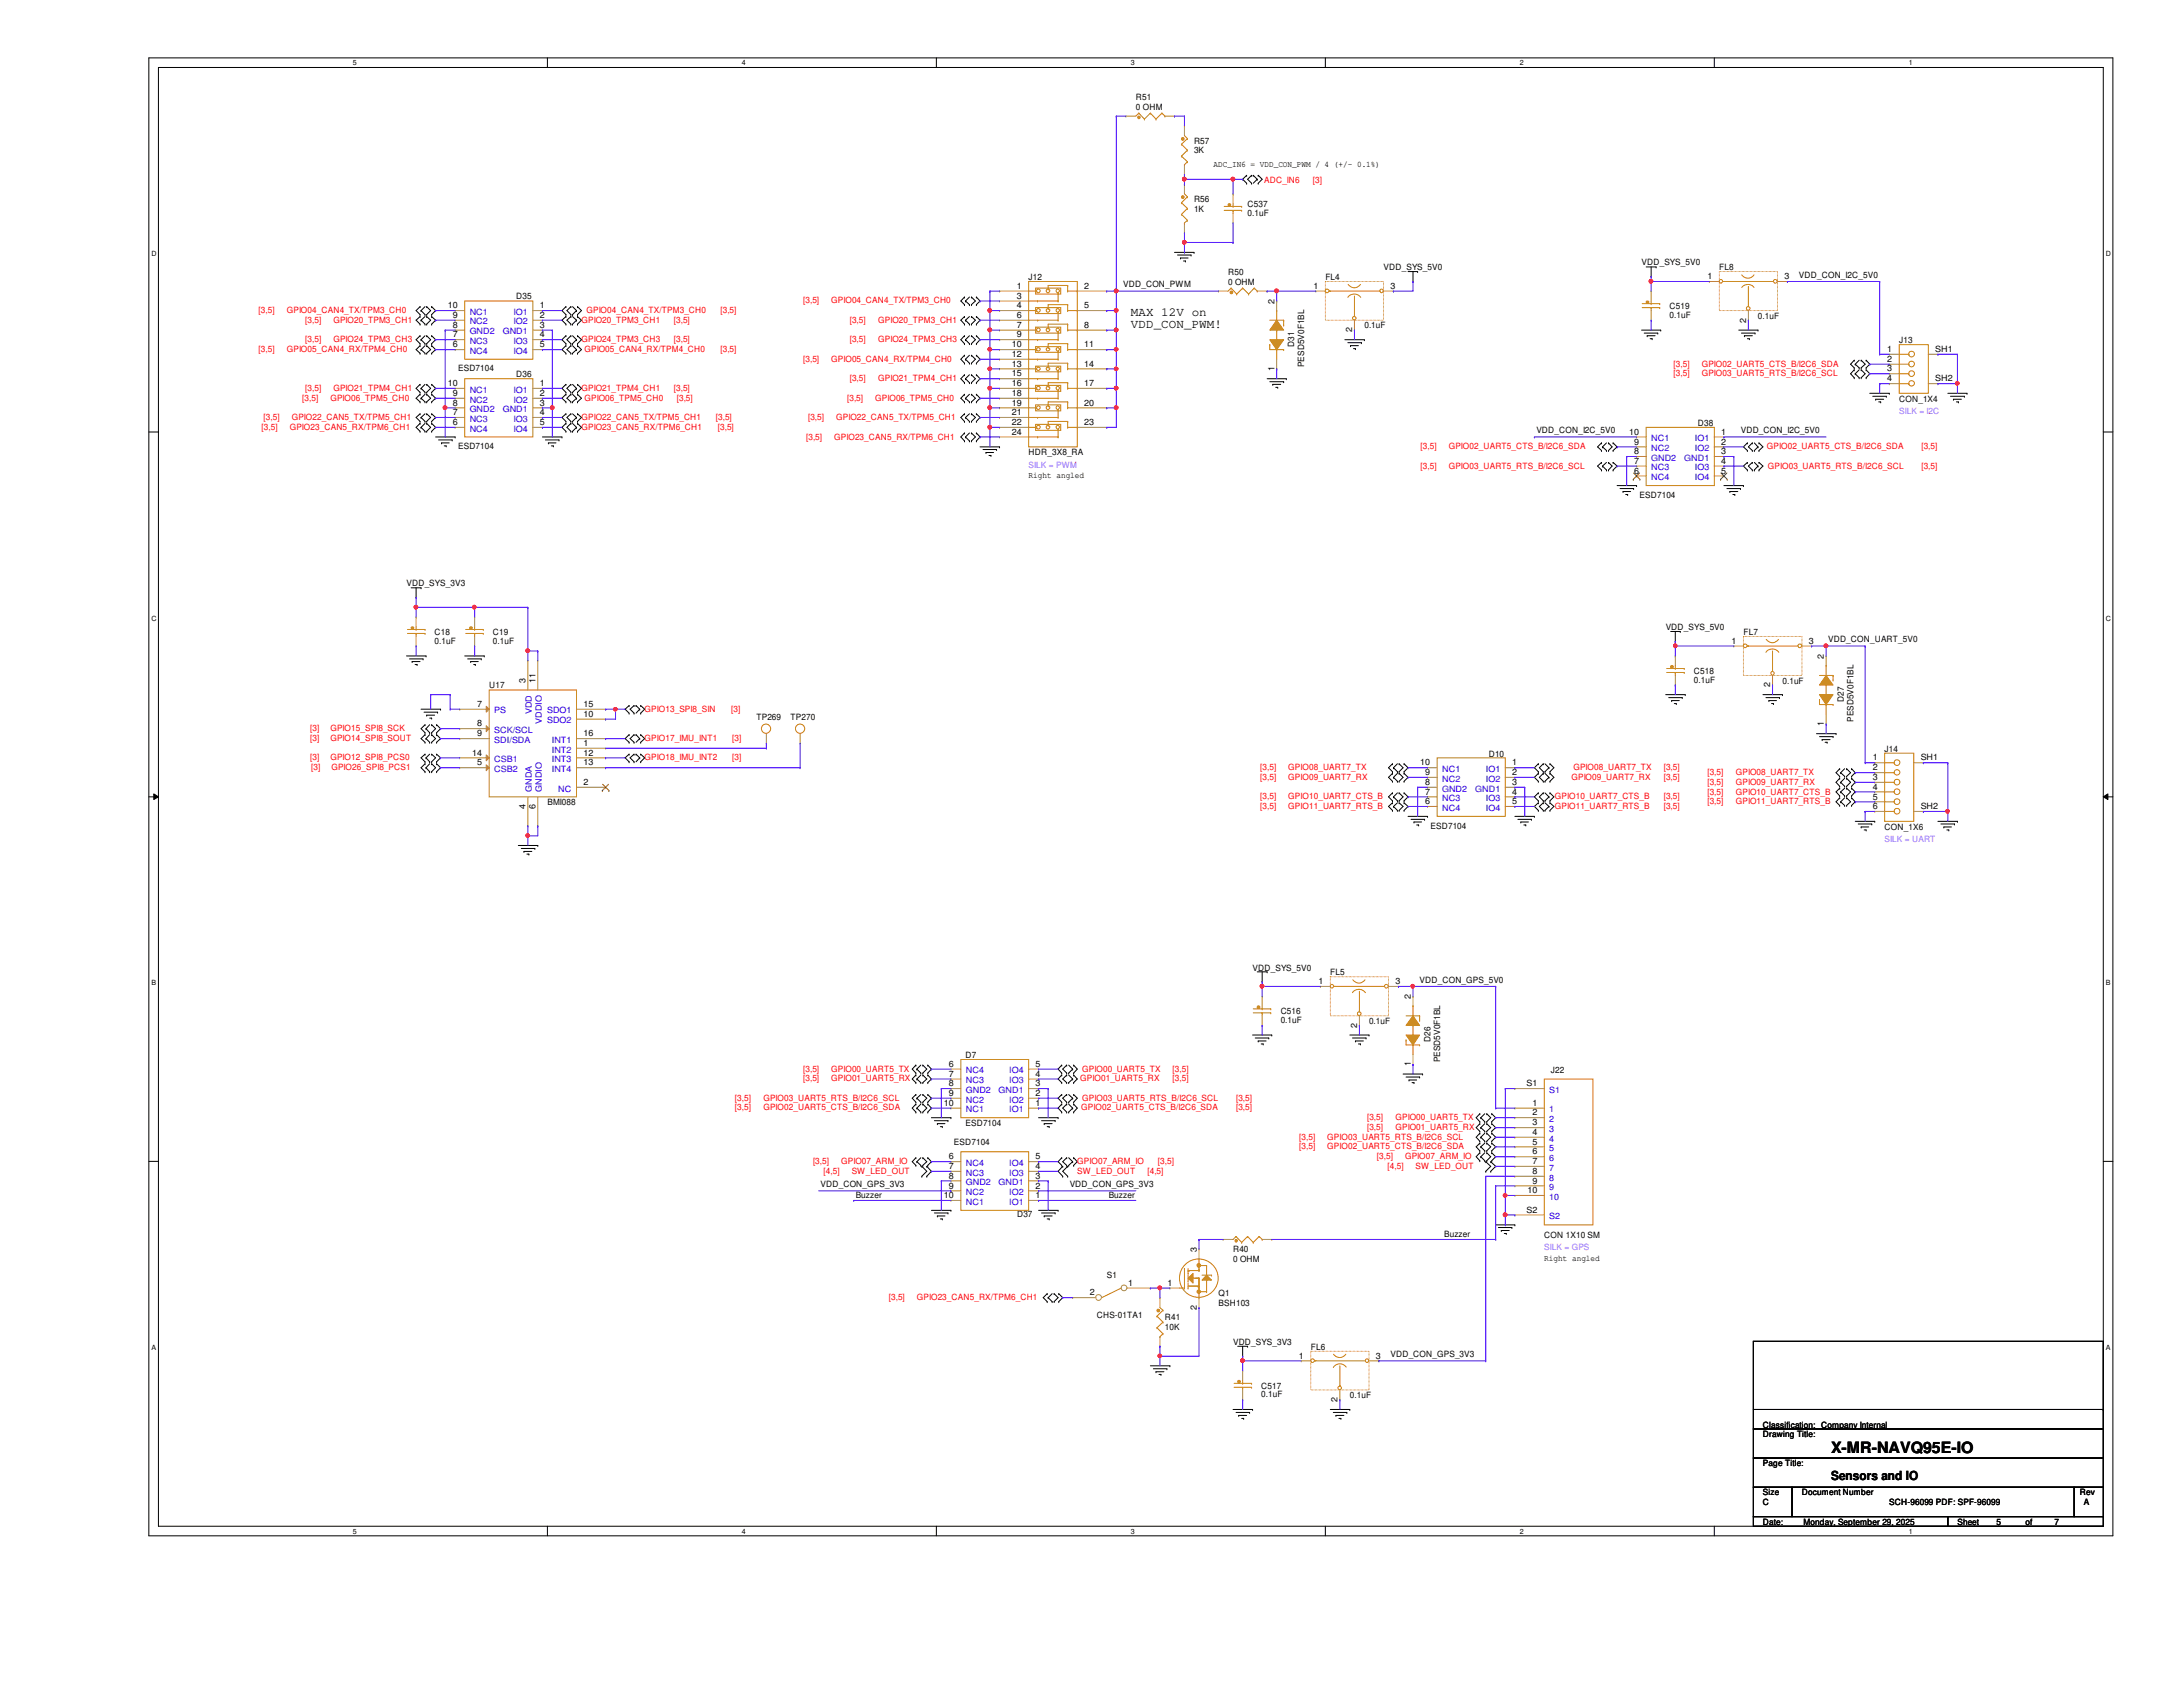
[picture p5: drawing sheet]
<svg xmlns="http://www.w3.org/2000/svg" width="279mm" height="216mm" viewBox="0 0 279 216" stroke-linecap="round" stroke-linejoin="round" font-family="sans-serif">
<defs><g id="words">
<text font-size="2" x="234.4" y="186">X-MR-NAVQ95E-IO</text>
<g font-size="1.6">
<text x="144.7" y="40.4">MAX 12V on</text>
<text x="144.7" y="42">VDD_CON_PWM!</text>
<text x="234.4" y="189.4">Sensors and IO</text>
</g>
<g font-size="1.1">
<text x="145.4" y="12.8">R51</text>
<text x="145.4" y="14.1">0 OHM</text>
<text x="152.8" y="18.4">R57</text>
<text x="152.8" y="19.6">3K</text>
<text x="155.3" y="21.4">ADC_IN6 = VDD_CON_PWM / 4 (+/- 0.1%)</text>
<text x="152.8" y="25.9">R56</text>
<text x="152.8" y="27.1">1K</text>
<text x="159.7" y="26.5">C537</text>
<text x="159.7" y="27.6">0.1uF</text>
<text x="131.7" y="35.8">J12</text>
<text x="157.2" y="35.2">R50</text>
<text x="169.6" y="35.8">FL4</text>
<text x="177.1" y="34.6">VDD_SYS_5V0</text>
<text x="210.1" y="34">VDD_SYS_5V0</text>
<text x="218.5" y="35.7">1</text>
<text x="220" y="34.6">FL8</text>
<text x="228.4" y="35.7">3</text>
<text x="230.3" y="35.6">VDD_CON_I2C_5V0</text>
<text x="57.3" y="39.5">10</text>
<text x="58" y="42">8</text>
<text x="58" y="40.7">9</text>
<text x="66.1" y="38.3">D35</text>
<text x="69.1" y="39.5">1</text>
<text x="69.1" y="40.7">2</text>
<text x="69.1" y="42">3</text>
<text x="130.1" y="37">1</text>
<text x="130.1" y="39.5">4</text>
<text x="130.1" y="42">7</text>
<text x="130.1" y="38.2">3</text>
<text x="130.1" y="40.7">6</text>
<text x="138.8" y="37">2</text>
<text x="138.8" y="39.5">5</text>
<text x="138.8" y="42">8</text>
<text x="143.8" y="36.8">VDD_CON_PWM</text>
<text x="157.2" y="36.4">0 OHM</text>
<text x="163.1" y="38.9" transform="rotate(-90 163.1 38.9)">2</text>
<text x="168.1" y="37">1</text>
<text x="178" y="37">3</text>
<text x="213.7" y="39.6">C519</text>
<text x="213.7" y="40.7">0.1uF</text>
<text x="223.5" y="41.3" transform="rotate(-90 223.5 41.3)">2</text>
<text x="225" y="40.8">0.1uF</text>
<text x="58" y="44.4">6</text>
<text x="58" y="43.2">7</text>
<text x="58.6" y="47.5">ESD7104</text>
<text x="69.1" y="43.2">4</text>
<text x="69.1" y="44.4">5</text>
<text x="129.5" y="44.4">10</text>
<text x="129.5" y="46.9">13</text>
<text x="129.5" y="45.7">12</text>
<text x="130.1" y="43.2">9</text>
<text x="138.8" y="44.4">11</text>
<text x="138.8" y="46.9">14</text>
<text x="163.1" y="47.5" transform="rotate(-90 163.1 47.5)">1</text>
<text x="165.7" y="44.4" transform="rotate(-90 165.7 44.4)">D31</text>
<text x="166.9" y="47" transform="rotate(-90 166.9 47)">PESD5V0F1BL</text>
<text x="173.1" y="42.5" transform="rotate(-90 173.1 42.5)">2</text>
<text x="174.6" y="42">0.1uF</text>
<text x="241.6" y="45">1</text>
<text x="241.6" y="46.3">2</text>
<text x="241.6" y="47.5">3</text>
<text x="243.1" y="43.9">J13</text>
<text x="247.7" y="45">SH1</text>
<text x="57.3" y="49.4">10</text>
<text x="58" y="51.9">8</text>
<text x="58" y="53.1">7</text>
<text x="58" y="50.7">9</text>
<text x="66.1" y="48.3">D36</text>
<text x="69.1" y="49.4">1</text>
<text x="69.1" y="50.7">2</text>
<text x="69.1" y="53.1">4</text>
<text x="69.1" y="51.9">3</text>
<text x="129.5" y="48.2">15</text>
<text x="129.5" y="49.4">16</text>
<text x="129.5" y="50.7">18</text>
<text x="129.5" y="51.9">19</text>
<text x="129.5" y="53.1">21</text>
<text x="138.8" y="49.4">17</text>
<text x="138.8" y="51.9">20</text>
<text x="241.6" y="48.8">4</text>
<text x="243.1" y="51.4">CON_1X4</text>
<text x="247.7" y="48.8">SH2</text>
<text x="58" y="54.4">6</text>
<text x="58.6" y="57.5">ESD7104</text>
<text x="69.1" y="54.4">5</text>
<text x="129.5" y="54.4">22</text>
<text x="129.5" y="55.6">24</text>
<text x="131.7" y="58.3">HDR_3X8_RA</text>
<text x="138.8" y="54.4">23</text>
<text x="196.6" y="55.5">VDD_CON_I2C_5V0</text>
<text x="208.5" y="55.6">10</text>
<text x="209.2" y="58.1">8</text>
<text x="209.2" y="59.4">7</text>
<text x="209.2" y="56.9">9</text>
<text x="217.3" y="54.5">D38</text>
<text x="220.3" y="55.6">1</text>
<text x="220.3" y="56.9">2</text>
<text x="220.3" y="59.4">4</text>
<text x="220.3" y="58.1">3</text>
<text x="222.8" y="55.5">VDD_CON_I2C_5V0</text>
<text x="131.7" y="61.2">Right angled</text>
<text x="209.2" y="60.6">6</text>
<text x="209.8" y="63.7">ESD7104</text>
<text x="220.3" y="60.6">5</text>
<text x="52" y="75.1">VDD_SYS_3V3</text>
<text x="55.6" y="81.3">C18</text>
<text x="55.6" y="82.4">0.1uF</text>
<text x="63.1" y="81.3">C19</text>
<text x="63.1" y="82.4">0.1uF</text>
<text x="213.2" y="80.6">VDD_SYS_5V0</text>
<text x="221.6" y="82.4">1</text>
<text x="223.1" y="81.3">FL7</text>
<text x="231.5" y="82.4">3</text>
<text x="234" y="82.2">VDD_CON_UART_5V0</text>
<text x="62.6" y="88.1">U17</text>
<text x="67.3" y="87.4" transform="rotate(-90 67.3 87.4)">3</text>
<text x="68.5" y="87.4" transform="rotate(-90 68.5 87.4)">11</text>
<text x="216.8" y="86.2">C518</text>
<text x="216.8" y="87.4">0.1uF</text>
<text x="226.6" y="88" transform="rotate(-90 226.6 88)">2</text>
<text x="228.1" y="87.5">0.1uF</text>
<text x="233.4" y="84.3" transform="rotate(-90 233.4 84.3)">2</text>
<text x="236" y="89.8" transform="rotate(-90 236 89.8)">D27</text>
<text x="61.1" y="93">8</text>
<text x="61.1" y="90.5">7</text>
<text x="61.1" y="94.2">9</text>
<text x="74.7" y="94.2">16</text>
<text x="74.7" y="95.5">1</text>
<text x="74.7" y="90.5">15</text>
<text x="74.7" y="91.7">10</text>
<text x="96.8" y="92.2">TP269</text>
<text x="101.2" y="92.2">TP270</text>
<text x="233.4" y="92.9" transform="rotate(-90 233.4 92.9)">1</text>
<text x="237.2" y="92.4" transform="rotate(-90 237.2 92.4)">PESD5V0F1BL</text>
<text x="60.5" y="96.7">14</text>
<text x="61.1" y="98">5</text>
<text x="74.7" y="100.5">2</text>
<text x="74.7" y="98">13</text>
<text x="74.7" y="96.7">12</text>
<text x="181.8" y="98">10</text>
<text x="182.4" y="100.5">8</text>
<text x="182.4" y="101.7">7</text>
<text x="182.4" y="99.2">9</text>
<text x="190.5" y="96.8">D10</text>
<text x="193.5" y="98">1</text>
<text x="193.5" y="99.2">2</text>
<text x="193.5" y="101.7">4</text>
<text x="193.5" y="100.5">3</text>
<text x="239.7" y="97.3">1</text>
<text x="239.7" y="98.6">2</text>
<text x="239.7" y="99.8">3</text>
<text x="239.7" y="101">4</text>
<text x="241.2" y="96.2">J14</text>
<text x="245.8" y="97.3">SH1</text>
<text x="67.3" y="103.5" transform="rotate(-90 67.3 103.5)">4</text>
<text x="68.5" y="103.5" transform="rotate(-90 68.5 103.5)">6</text>
<text x="70.1" y="103">BMI088</text>
<text x="182.4" y="102.9">6</text>
<text x="183.1" y="106">ESD7104</text>
<text x="193.5" y="102.9">5</text>
<text x="239.7" y="102.3">5</text>
<text x="239.7" y="103.5">6</text>
<text x="241.2" y="106.2">CON_1X6</text>
<text x="245.8" y="103.5">SH2</text>
<text x="160.3" y="124.2">VDD_SYS_5V0</text>
<text x="168.7" y="125.9">1</text>
<text x="170.3" y="124.8">FL5</text>
<text x="178.6" y="125.9">3</text>
<text x="181.7" y="125.8">VDD_CON_GPS_5V0</text>
<text x="163.9" y="129.8">C516</text>
<text x="163.9" y="130.9">0.1uF</text>
<text x="173.7" y="131.5" transform="rotate(-90 173.7 131.5)">2</text>
<text x="175.2" y="131.1">0.1uF</text>
<text x="180.6" y="127.8" transform="rotate(-90 180.6 127.8)">2</text>
<text x="121.5" y="136.5">6</text>
<text x="121.5" y="137.8">7</text>
<text x="123.6" y="135.4">D7</text>
<text x="132.5" y="137.8">4</text>
<text x="132.5" y="136.5">5</text>
<text x="180.6" y="136.5" transform="rotate(-90 180.6 136.5)">1</text>
<text x="183.1" y="133.3" transform="rotate(-90 183.1 133.3)">D26</text>
<text x="184.3" y="136" transform="rotate(-90 184.3 136)">PESD5V0F1BL</text>
<text x="198.5" y="137.4">J22</text>
<text x="120.8" y="141.5">10</text>
<text x="121.5" y="139">8</text>
<text x="121.5" y="140.2">9</text>
<text x="132.5" y="141.5">1</text>
<text x="132.5" y="140.2">2</text>
<text x="132.5" y="139">3</text>
<text x="195.4" y="139">S1</text>
<text x="196.1" y="141.5">1</text>
<text x="196.1" y="142.7">2</text>
<text x="121.5" y="148.4">6</text>
<text x="121.5" y="149.6">7</text>
<text x="122.1" y="146.5">ESD7104</text>
<text x="123.6" y="144.1">ESD7104</text>
<text x="132.5" y="149.6">4</text>
<text x="132.5" y="148.4">5</text>
<text x="196.1" y="144">3</text>
<text x="196.1" y="145.2">4</text>
<text x="196.1" y="146.5">5</text>
<text x="196.1" y="147.7">6</text>
<text x="196.1" y="149">7</text>
<text x="105" y="151.9">VDD_CON_GPS_3V3</text>
<text x="109.5" y="153.4">Buzzer</text>
<text x="120.8" y="153.3">10</text>
<text x="121.5" y="150.8">8</text>
<text x="121.5" y="152.1">9</text>
<text x="130.2" y="155.7">D37</text>
<text x="132.5" y="153.3">1</text>
<text x="132.5" y="152.1">2</text>
<text x="132.5" y="150.8">3</text>
<text x="136.9" y="151.9">VDD_CON_GPS_3V3</text>
<text x="141.9" y="153.4">Buzzer</text>
<text x="195.4" y="155.2">S2</text>
<text x="195.5" y="152.7">10</text>
<text x="196.1" y="150.2">8</text>
<text x="196.1" y="151.5">9</text>
<text x="153.2" y="160.2" transform="rotate(-90 153.2 160.2)">3</text>
<text x="157.8" y="160.3">R40</text>
<text x="157.8" y="161.5">0 OHM</text>
<text x="184.8" y="158.4">Buzzer</text>
<text x="197.7" y="158.4">CON 1X10 SM</text>
<text x="197.7" y="161.4">Right angled</text>
<text x="139.5" y="165.8">2</text>
<text x="141.6" y="163.5">S1</text>
<text x="144.4" y="164.5">1</text>
<text x="149.4" y="164.5">1</text>
<text x="153.2" y="167.6" transform="rotate(-90 153.2 167.6)">2</text>
<text x="156" y="165.9">Q1</text>
<text x="156" y="167.1">BSH103</text>
<text x="140.4" y="168.6">CHS-01TA1</text>
<text x="149.1" y="169">R41</text>
<text x="149.1" y="170.3">10K</text>
<text x="157.8" y="172.1">VDD_SYS_3V3</text>
<text x="166.2" y="173.9">1</text>
<text x="167.8" y="172.7">FL6</text>
<text x="176.1" y="173.9">3</text>
<text x="178" y="173.7">VDD_CON_GPS_3V3</text>
<text x="161.4" y="177.7">C517</text>
<text x="161.4" y="178.8">0.1uF</text>
<text x="171.2" y="179.4" transform="rotate(-90 171.2 179.4)">2</text>
<text x="172.8" y="178.9">0.1uF</text>
<text x="225.6" y="183.9">Drawing Title:</text>
<text x="225.6" y="182.7">Classification: Company Internal</text>
<text x="225.6" y="187.7">Page Title:</text>
<text x="225.6" y="191.4">Size</text>
<text x="230.6" y="191.4">Document Number</text>
<text x="266.2" y="191.4">Rev</text>
<text x="225.6" y="195.2">Date:</text>
<text x="225.6" y="192.7">C</text>
<text x="230.8" y="195.2">Monday, September 29, 2025</text>
<text x="241.8" y="192.7">SCH-96099 PDF: SPF-96099</text>
<text x="250.5" y="195.2">Sheet</text>
<text x="255.5" y="195.2">5</text>
<text x="259.2" y="195.2">of</text>
<text x="263" y="195.2">7</text>
<text x="266.7" y="192.7">A</text>
</g>
<g font-size="1.1" fill="#f00">
<text x="161.8" y="23.4">ADC_IN6</text>
<text x="168" y="23.4">[3]</text>
<text x="33.1" y="40">[3,5]</text>
<text x="36.7" y="40">GPIO04_CAN4_TX/TPM3_CH0</text>
<text x="39.1" y="41.3">[3,5]</text>
<text x="42.7" y="41.3">GPIO20_TPM3_CH1</text>
<text x="74.4" y="41.3">GPIO20_TPM3_CH1</text>
<text x="75.1" y="40">GPIO04_CAN4_TX/TPM3_CH0</text>
<text x="86.2" y="41.3">[3,5]</text>
<text x="92.2" y="40">[3,5]</text>
<text x="102.8" y="38.8">[3,5]</text>
<text x="106.4" y="38.8">GPIO04_CAN4_TX/TPM3_CH0</text>
<text x="108.8" y="41.3">[3,5]</text>
<text x="112.4" y="41.3">GPIO20_TPM3_CH1</text>
<text x="33.1" y="45">[3,5]</text>
<text x="36.7" y="45">GPIO05_CAN4_RX/TPM4_CH0</text>
<text x="39.1" y="43.8">[3,5]</text>
<text x="42.7" y="43.8">GPIO24_TPM3_CH3</text>
<text x="74.4" y="43.8">GPIO24_TPM3_CH3</text>
<text x="74.8" y="45">GPIO05_CAN4_RX/TPM4_CH0</text>
<text x="86.2" y="43.8">[3,5]</text>
<text x="92.2" y="45">[3,5]</text>
<text x="102.8" y="46.3">[3,5]</text>
<text x="106.4" y="46.3">GPIO05_CAN4_RX/TPM4_CH0</text>
<text x="108.8" y="43.8">[3,5]</text>
<text x="112.4" y="43.8">GPIO24_TPM3_CH3</text>
<text x="214.2" y="46.9">[3,5]</text>
<text x="217.8" y="46.9">GPIO02_UART5_CTS_B/I2C6_SDA</text>
<text x="33.7" y="53.8">[3,5]</text>
<text x="37.3" y="53.8">GPIO22_CAN5_TX/TPM5_CH1</text>
<text x="38.7" y="51.3">[3,5]</text>
<text x="39.1" y="50">[3,5]</text>
<text x="42.3" y="51.3">GPIO06_TPM5_CH0</text>
<text x="42.7" y="50">GPIO21_TPM4_CH1</text>
<text x="74.4" y="50">GPIO21_TPM4_CH1</text>
<text x="74.4" y="53.8">GPIO22_CAN5_TX/TPM5_CH1</text>
<text x="74.8" y="51.3">GPIO06_TPM5_CH0</text>
<text x="86.2" y="50">[3,5]</text>
<text x="86.6" y="51.3">[3,5]</text>
<text x="91.6" y="53.8">[3,5]</text>
<text x="103.4" y="53.8">[3,5]</text>
<text x="107" y="53.8">GPIO22_CAN5_TX/TPM5_CH1</text>
<text x="108.4" y="51.3">[3,5]</text>
<text x="108.8" y="48.8">[3,5]</text>
<text x="112" y="51.3">GPIO06_TPM5_CH0</text>
<text x="112.4" y="48.8">GPIO21_TPM4_CH1</text>
<text x="214.2" y="48.1">[3,5]</text>
<text x="217.8" y="48.1">GPIO03_UART5_RTS_B/I2C6_SCL</text>
<text x="33.5" y="55">[3,5]</text>
<text x="37.1" y="55">GPIO23_CAN5_RX/TPM6_CH1</text>
<text x="74.4" y="55">GPIO23_CAN5_RX/TPM6_CH1</text>
<text x="91.9" y="55">[3,5]</text>
<text x="103.2" y="56.3">[3,5]</text>
<text x="106.8" y="56.3">GPIO23_CAN5_RX/TPM6_CH1</text>
<text x="181.8" y="57.5">[3,5]</text>
<text x="181.8" y="60">[3,5]</text>
<text x="185.4" y="57.5">GPIO02_UART5_CTS_B/I2C6_SDA</text>
<text x="185.4" y="60">GPIO03_UART5_RTS_B/I2C6_SCL</text>
<text x="226.1" y="57.5">GPIO02_UART5_CTS_B/I2C6_SDA</text>
<text x="226.3" y="60">GPIO03_UART5_RTS_B/I2C6_SCL</text>
<text x="245.9" y="60">[3,5]</text>
<text x="245.9" y="57.5">[3,5]</text>
<text x="39.7" y="94.8">[3]</text>
<text x="39.7" y="93.6">[3]</text>
<text x="42.3" y="94.8">GPIO14_SPI8_SOUT</text>
<text x="42.3" y="93.6">GPIO15_SPI8_SCK</text>
<text x="82.5" y="91.1">GPIO13_SPI8_SIN</text>
<text x="82.5" y="94.8">GPIO17_IMU_INT1</text>
<text x="93.6" y="91.1">[3]</text>
<text x="93.7" y="94.8">[3]</text>
<text x="39.7" y="97.3">[3]</text>
<text x="39.8" y="98.6">[3]</text>
<text x="42.3" y="97.3">GPIO12_SPI8_PCS0</text>
<text x="42.4" y="98.6">GPIO26_SPI8_PCS1</text>
<text x="82.5" y="97.3">GPIO18_IMU_INT2</text>
<text x="93.7" y="97.3">[3]</text>
<text x="161.3" y="99.8">[3,5]</text>
<text x="161.3" y="98.6">[3,5]</text>
<text x="164.9" y="98.6">GPIO08_UART7_TX</text>
<text x="164.9" y="99.8">GPIO09_UART7_RX</text>
<text x="201.1" y="99.8">GPIO09_UART7_RX</text>
<text x="201.4" y="98.6">GPIO08_UART7_TX</text>
<text x="212.9" y="99.8">[3,5]</text>
<text x="212.9" y="98.6">[3,5]</text>
<text x="218.5" y="101.7">[3,5]</text>
<text x="218.5" y="99.2">[3,5]</text>
<text x="218.5" y="100.4">[3,5]</text>
<text x="222.2" y="99.2">GPIO08_UART7_TX</text>
<text x="222.2" y="100.4">GPIO09_UART7_RX</text>
<text x="222.2" y="101.7">GPIO10_UART7_CTS_B</text>
<text x="161.3" y="102.3">[3,5]</text>
<text x="161.3" y="103.5">[3,5]</text>
<text x="164.9" y="102.3">GPIO10_UART7_CTS_B</text>
<text x="164.9" y="103.5">GPIO11_UART7_RTS_B</text>
<text x="199" y="102.3">GPIO10_UART7_CTS_B</text>
<text x="199" y="103.5">GPIO11_UART7_RTS_B</text>
<text x="212.9" y="102.3">[3,5]</text>
<text x="212.9" y="103.5">[3,5]</text>
<text x="218.5" y="102.9">[3,5]</text>
<text x="222.2" y="102.9">GPIO11_UART7_RTS_B</text>
<text x="102.8" y="137.2">[3,5]</text>
<text x="106.4" y="137.2">GPIO00_UART5_TX</text>
<text x="138.5" y="137.2">GPIO00_UART5_TX</text>
<text x="150.1" y="137.2">[3,5]</text>
<text x="94.1" y="142.1">[3,5]</text>
<text x="94.1" y="140.9">[3,5]</text>
<text x="97.7" y="142.1">GPIO02_UART5_CTS_B/I2C6_SDA</text>
<text x="97.7" y="140.9">GPIO03_UART5_RTS_B/I2C6_SCL</text>
<text x="102.8" y="138.4">[3,5]</text>
<text x="106.4" y="138.4">GPIO01_UART5_RX</text>
<text x="138.3" y="138.4">GPIO01_UART5_RX</text>
<text x="138.4" y="142.1">GPIO02_UART5_CTS_B/I2C6_SDA</text>
<text x="138.5" y="140.9">GPIO03_UART5_RTS_B/I2C6_SCL</text>
<text x="150.1" y="138.4">[3,5]</text>
<text x="158.2" y="142.1">[3,5]</text>
<text x="158.2" y="140.9">[3,5]</text>
<text x="175" y="143.4">[3,5]</text>
<text x="178.6" y="143.4">GPIO00_UART5_TX</text>
<text x="104.1" y="149">[3,5]</text>
<text x="107.7" y="149">GPIO07_ARM_IO</text>
<text x="137.9" y="149">GPIO07_ARM_IO</text>
<text x="148.2" y="149">[3,5]</text>
<text x="166.3" y="145.8">[3,5]</text>
<text x="166.3" y="147.1">[3,5]</text>
<text x="169.9" y="145.8">GPIO03_UART5_RTS_B/I2C6_SCL</text>
<text x="169.9" y="147.1">GPIO02_UART5_CTS_B/I2C6_SDA</text>
<text x="175" y="144.6">[3,5]</text>
<text x="176.2" y="148.3">[3,5]</text>
<text x="177.6" y="149.6">[4,5]</text>
<text x="178.6" y="144.6">GPIO01_UART5_RX</text>
<text x="179.8" y="148.3">GPIO07_ARM_IO</text>
<text x="181.2" y="149.6">SW_LED_OUT</text>
<text x="105.4" y="150.2">[4,5]</text>
<text x="109" y="150.2">SW_LED_OUT</text>
<text x="137.9" y="150.2">SW_LED_OUT</text>
<text x="146.9" y="150.2">[4,5]</text>
<text x="113.7" y="166.4">[3,5]</text>
<text x="117.3" y="166.4">GPIO23_CAN5_RX/TPM6_CH1</text>
</g>
<g font-size="1.1" fill="#00c">
<text x="60.1" y="41.5">NC2</text>
<text x="60.1" y="40.3">NC1</text>
<text x="65.7" y="40.3">IO1</text>
<text x="65.7" y="41.5">IO2</text>
<text x="60.1" y="42.8">GND2</text>
<text x="60.1" y="45.3">NC4</text>
<text x="60.1" y="44">NC3</text>
<text x="64.3" y="42.8">GND1</text>
<text x="65.7" y="44">IO3</text>
<text x="65.7" y="45.3">IO4</text>
<text x="60.1" y="52.7">GND2</text>
<text x="60.1" y="54">NC3</text>
<text x="60.1" y="51.5">NC2</text>
<text x="60.1" y="50.2">NC1</text>
<text x="64.3" y="52.7">GND1</text>
<text x="65.7" y="50.2">IO1</text>
<text x="65.7" y="51.5">IO2</text>
<text x="65.7" y="54">IO3</text>
<text x="60.1" y="55.2">NC4</text>
<text x="65.7" y="55.2">IO4</text>
<text x="211.3" y="59">GND2</text>
<text x="211.3" y="57.7">NC2</text>
<text x="211.3" y="56.5">NC1</text>
<text x="215.6" y="59">GND1</text>
<text x="216.9" y="56.5">IO1</text>
<text x="216.9" y="57.7">IO2</text>
<text x="211.3" y="61.5">NC4</text>
<text x="211.3" y="60.2">NC3</text>
<text x="216.9" y="60.2">IO3</text>
<text x="216.9" y="61.5">IO4</text>
<text x="63.2" y="93.8">SCK/SCL</text>
<text x="63.2" y="91.3">PS</text>
<text x="63.2" y="95.1">SDI/SDA</text>
<text x="68.1" y="91.4" transform="rotate(-90 68.1 91.4)">VDD</text>
<text x="69.3" y="92.6" transform="rotate(-90 69.3 92.6)">VDDIO</text>
<text x="70" y="91.3">SDO1</text>
<text x="70" y="92.6">SDO2</text>
<text x="70.6" y="95.1">INT1</text>
<text x="63.2" y="98.8">CSB2</text>
<text x="63.2" y="97.5">CSB1</text>
<text x="68.1" y="101.3" transform="rotate(-90 68.1 101.3)">GNDA</text>
<text x="69.3" y="101.3" transform="rotate(-90 69.3 101.3)">GNDIO</text>
<text x="70.6" y="96.3">INT2</text>
<text x="70.6" y="98.8">INT4</text>
<text x="70.6" y="97.5">INT3</text>
<text x="71.5" y="101.3">NC</text>
<text x="184.6" y="101.3">GND2</text>
<text x="184.6" y="100">NC2</text>
<text x="184.6" y="98.8">NC1</text>
<text x="188.8" y="101.3">GND1</text>
<text x="190.2" y="98.8">IO1</text>
<text x="190.2" y="100">IO2</text>
<text x="184.6" y="103.8">NC4</text>
<text x="184.6" y="102.5">NC3</text>
<text x="190.2" y="102.5">IO3</text>
<text x="190.2" y="103.8">IO4</text>
<text x="123.6" y="137.4">NC4</text>
<text x="129.2" y="137.4">IO4</text>
<text x="123.6" y="139.9">GND2</text>
<text x="123.6" y="138.6">NC3</text>
<text x="123.6" y="141.1">NC2</text>
<text x="123.6" y="142.4">NC1</text>
<text x="127.8" y="139.9">GND1</text>
<text x="129.2" y="142.4">IO1</text>
<text x="129.2" y="141.1">IO2</text>
<text x="129.2" y="138.6">IO3</text>
<text x="198.3" y="142.4">1</text>
<text x="198.3" y="143.6">2</text>
<text x="198.3" y="139.9">S1</text>
<text x="123.6" y="149.2">NC4</text>
<text x="129.2" y="149.2">IO4</text>
<text x="198.3" y="144.9">3</text>
<text x="198.3" y="146.1">4</text>
<text x="198.3" y="147.3">5</text>
<text x="198.3" y="148.6">6</text>
<text x="198.3" y="149.8">7</text>
<text x="123.6" y="151.7">GND2</text>
<text x="123.6" y="150.5">NC3</text>
<text x="123.6" y="152.9">NC2</text>
<text x="123.6" y="154.2">NC1</text>
<text x="127.8" y="151.7">GND1</text>
<text x="129.2" y="154.2">IO1</text>
<text x="129.2" y="152.9">IO2</text>
<text x="129.2" y="150.5">IO3</text>
<text x="198.3" y="151.1">8</text>
<text x="198.3" y="152.3">9</text>
<text x="198.3" y="153.5">10</text>
<text x="198.3" y="156">S2</text>
</g>
<g font-size="1.1" fill="#f0f">
<text x="243.1" y="53">SILK = I2C</text>
<text x="131.7" y="59.9">SILK = PWM</text>
<text x="241.2" y="107.8">SILK = UART</text>
<text x="197.7" y="159.9">SILK = GPS</text>
</g>
<g font-size=".9">
<text x="45.2" y="8.3">5</text>
<text x="95" y="8.3">4</text>
<text x="144.7" y="8.3">3</text>
<text x="194.5" y="8.3">2</text>
<text x="244.3" y="8.3">1</text>
<text x="19.4" y="32.8">D</text>
<text x="269.5" y="32.8">D</text>
<text x="19.4" y="79.4">C</text>
<text x="269.5" y="79.4">C</text>
<text x="19.4" y="126.1">B</text>
<text x="269.5" y="126.1">B</text>
<text x="19.4" y="172.8">A</text>
<text x="269.5" y="172.8">A</text>
<text x="45.2" y="196.3">5</text>
<text x="95" y="196.3">4</text>
<text x="144.7" y="196.3">3</text>
<text x="194.5" y="196.3">2</text>
<text x="244.3" y="196.3">1</text>
</g>
</g></defs>
<path d="M19.1 7.4h251.3v189.2h-251.3zM20.3 8.6h248.9v186.7h-248.9z" fill="none" stroke="#000" stroke-width=".13"/>
<g fill="#fff">
<path d="M45.2 7.5h.5v1.1h-.5z"/>
<path d="M45.2 195.5h.5v1h-.5z"/>
</g>
<path d="M70.1 7.4v1.2M70.1 195.3v1.3" fill="none" stroke="#000" stroke-width=".13"/>
<g fill="#fff">
<path d="M95 7.5h.5v1.1h-.5z"/>
<path d="M95 195.5h.5v1h-.5z"/>
</g>
<path d="M119.8 7.4v1.2M119.8 195.3v1.3" fill="none" stroke="#000" stroke-width=".13"/>
<g fill="#fff">
<path d="M144.7 7.5h.5v1.1h-.5z"/>
<path d="M144.7 195.5h.5v1h-.5z"/>
</g>
<path d="M169.6 7.4v1.2M169.6 195.3v1.3" fill="none" stroke="#000" stroke-width=".13"/>
<g fill="#fff">
<path d="M194.5 7.5h.5v1.1h-.5z"/>
<path d="M194.5 195.5h.5v1h-.5z"/>
</g>
<path d="M219.4 7.4v1.2M219.4 195.3v1.3" fill="none" stroke="#000" stroke-width=".13"/>
<g fill="#fff">
<path d="M244.3 7.5h.5v1.1h-.5z"/>
<path d="M244.3 195.5h.5v1h-.5z"/>
<path d="M19.4 32h.6v1h-.6z"/>
<path d="M269.5 32h.7v1h-.7z"/>
<path d="M19.4 78.6h.6v1h-.6z"/>
<path d="M269.5 78.6h.7v1h-.7z"/>
</g>
<path d="M19.1 55.3h1.2M269.2 55.3h1.2" fill="none" stroke="#000" stroke-width=".13"/>
<g fill="#fff">
<path d="M19.4 125.3h.6v1h-.6z"/>
<path d="M269.5 125.3h.6v1h-.6z"/>
</g>
<path d="M19.1 102h1.2M19.7 101.6l.6 .4-.6 .3zM269.2 102l.6-.4v.7zM269.2 102h1.2" fill="none" stroke="#000" stroke-width=".13"/>
<path d="M19.7 101.6l.6 .4-.6 .3zM269.2 102l.6-.4v.7z" fill="#000"/>
<g fill="#fff">
<path d="M19.4 172h.5v1h-.5z"/>
<path d="M269.5 172h.6v1h-.6z"/>
</g>
<g fill="none" stroke="#000" stroke-width=".13">
<path d="M53.8 39.2h.1M53.8 39.2l-.5 .6 .5 .5M53.9 39.8h.1M53.9 39.8l.5 .5M54.4 39.2l-.5 .6M54.6 39.2h.1M54.6 39.2l.5 .6-.5 .5M55.2 39.2h.1M55.2 39.2l.6 .6-.6 .5M72.4 39.2h.1M72.4 39.2l-.5 .6 .5 .5M73.1 39.2h.1"/>
<path d="M73.1 39.2l-.5 .6 .5 .5M73.3 39.2l.5 .6M73.8 39.8h.1M73.8 39.8l-.5 .5M73.9 39.2h.1M73.9 39.2l.5 .6-.5 .5M123.4 38h.1M123.4 39h.1M123.4 38l-.4 .5 .4 .5M123.6 38.5h.1M123.6 38.5l.5 .5M124.1 39h.1"/>
<path d="M124.1 38l-.5 .5M124.3 39h.1M124.3 38h.1M124.3 38l.5 .5-.5 .5M125 39h.1M125 38h.1M125 38l.4 .5-.4 .5M150.3 32.3h2.5M150.7 32.6h1.7M151.1 33h.1M151.1 33h1M151.5 33.4h.2"/>
<path d="M151.7 33.4h.1M152.4 32.6h.1M152.8 32.3h.1M159.6 22.4h.1M159.6 23.5h.1M159.6 22.4l-.6 .5 .6 .6M160.2 22.4h.1M160.2 23.5h.1M160.2 22.4l-.5 .5 .5 .6M160.4 22.4h.1M160.4 22.4l.5 .5M160.9 22.9h.1"/>
<path d="M160.9 22.9l-.5 .6M161 23.5h.1M161 22.4h.1M161 22.4l.5 .5-.5 .6M180.2 34.8h1.2M180.8 36h.1M180.8 34.8v1.2M181.4 34.8h.1M210.7 34.2h1.3M211.3 35.4h.1M211.3 34.2v1.2M212 34.2h.1"/>
<path d="M53.8 40.3h.1M53.8 40.5h.1M53.8 41.5h.1M53.8 43h.1M53.8 44h.1M53.8 44.2h.1M53.8 45.2h.1M53.8 49.2h.1M53.8 50.2h.1M53.8 50.5h.1M53.8 51.4h.1M53.8 53h.1"/>
<path d="M53.8 53.9h.1M53.8 54.2h.1M53.8 55.2h.1M53.8 43l-.5 .5 .5 .5M53.8 40.5l-.5 .5 .5 .5M53.8 44.2l-.5 .5 .5 .5M53.8 49.2l-.5 .5 .5 .5M53.8 50.5l-.5 .5 .5 .4M53.8 53l-.5 .4 .5 .5M53.8 54.2l-.5 .5 .5 .5M53.9 41h.1M53.9 43.5h.1"/>
<path d="M53.9 44.7h.1M53.9 49.7h.1M53.9 51h.1M53.9 53.4h.1M53.9 54.7h.1M53.9 41l.5 .5M53.9 43.5l.5 .5M53.9 44.7l.5 .5M53.9 49.7l.5 .5M53.9 51l.5 .4M53.9 53.4l.5 .5M53.9 54.7l.5 .5"/>
<path d="M54.4 40.3h.1M54.4 41.5h.1M54.4 44h.1M54.4 45.2h.1M54.4 50.2h.1M54.4 51.4h.1M54.4 53.9h.1M54.4 55.2h.1M54.4 40.5l-.5 .5M54.4 43l-.5 .5M54.4 44.2l-.5 .5M54.4 49.2l-.5 .5"/>
<path d="M54.4 50.5l-.5 .5M54.4 53l-.5 .4M54.4 54.2l-.5 .5M54.6 40.3h.1M54.6 41.5h.1M54.6 40.5h.1M54.6 44h.1M54.6 43h.1M54.6 45.2h.1M54.6 44.2h.1M54.6 50.2h.1M54.6 49.2h.1"/>
<path d="M54.6 51.4h.1M54.6 50.5h.1M54.6 53.9h.1M54.6 53h.1M54.6 55.2h.1M54.6 54.2h.1M54.6 40.5l.5 .5-.5 .5M54.6 43l.5 .5-.5 .5M54.6 44.2l.5 .5-.5 .5M54.6 49.2l.5 .5-.5 .5M54.6 50.5l.5 .5-.5 .4M54.6 53l.5 .4-.5 .5"/>
<path d="M54.6 54.2l.5 .5-.5 .5M55.2 40.3h.1M55.2 41.5h.1M55.2 40.5h.1M55.2 44h.1M55.2 43h.1M55.2 45.2h.1M55.2 44.2h.1M55.2 50.2h.1M55.2 49.2h.1M55.2 51.4h.1M55.2 50.5h.1"/>
<path d="M55.2 53.9h.1M55.2 53h.1M55.2 55.2h.1M55.2 54.2h.1M55.2 40.5l.6 .5-.6 .5M55.2 43l.6 .5-.6 .5M55.2 44.2l.6 .5-.6 .5M55.2 49.2l.6 .5-.6 .5M55.2 50.5l.6 .5-.6 .4M55.2 53l.6 .4-.6 .5M55.2 54.2l.6 .5-.6 .5M55.8 55.9h2.5"/>
<path d="M56.1 56.3h1.8M56.5 56.7h.1M56.5 56.7h1M56.9 57.1h.2M57.1 57.1h.1M57.9 56.3h.1M58.3 55.9h.1M69.4 55.9h2.5M69.8 56.3h1.7M70.2 56.7h.1M70.2 56.7h1M70.6 57.1h.2"/>
<path d="M70.8 57.1h.1M71.5 56.3h.1M71.9 55.9h.1M72.4 40.3h.1M72.4 41.5h.1M72.4 40.5h.1M72.4 44h.1M72.4 43h.1M72.4 45.2h.1M72.4 44.2h.1M72.4 50.2h.1M72.4 49.2h.1"/>
<path d="M72.4 51.4h.1M72.4 50.5h.1M72.4 53.9h.1M72.4 53h.1M72.4 55.2h.1M72.4 54.2h.1M72.4 40.5l-.5 .5 .5 .5M72.4 43l-.5 .5 .5 .5M72.4 44.2l-.5 .5 .5 .5M72.4 49.2l-.5 .5 .5 .5M72.4 50.5l-.5 .5 .5 .4M72.4 53l-.5 .4 .5 .5"/>
<path d="M72.4 54.2l-.5 .5 .5 .5M73.1 40.3h.1M73.1 41.5h.1M73.1 40.5h.1M73.1 44h.1M73.1 43h.1M73.1 45.2h.1M73.1 44.2h.1M73.1 50.2h.1M73.1 49.2h.1M73.1 51.4h.1M73.1 50.5h.1"/>
<path d="M73.1 53.9h.1M73.1 53h.1M73.1 55.2h.1M73.1 54.2h.1M73.1 40.5l-.5 .5 .5 .5M73.1 43l-.5 .5 .5 .5M73.1 44.2l-.5 .5 .5 .5M73.1 49.2l-.5 .5 .5 .5M73.1 50.5l-.5 .5 .5 .4M73.1 53l-.5 .4 .5 .5M73.1 54.2l-.5 .5 .5 .5M73.3 40.3h.1"/>
<path d="M73.3 41.5h.1M73.3 44h.1M73.3 45.2h.1M73.3 50.2h.1M73.3 51.4h.1M73.3 53.9h.1M73.3 55.2h.1M73.3 40.5l.5 .5M73.3 43l.5 .5M73.3 44.2l.5 .5M73.3 49.2l.5 .5M73.3 50.5l.5 .5"/>
<path d="M73.3 53l.5 .4M73.3 54.2l.5 .5M73.8 41h.1M73.8 43.5h.1M73.8 44.7h.1M73.8 49.7h.1M73.8 51h.1M73.8 53.4h.1M73.8 54.7h.1M73.8 41l-.5 .5M73.8 43.5l-.5 .5M73.8 44.7l-.5 .5"/>
<path d="M73.8 49.7l-.5 .5M73.8 51l-.5 .4M73.8 53.4l-.5 .5M73.8 54.7l-.5 .5M73.9 40.3h.1M73.9 40.5h.1M73.9 41.5h.1M73.9 43h.1M73.9 44h.1M73.9 44.2h.1M73.9 45.2h.1M73.9 49.2h.1"/>
<path d="M73.9 50.2h.1M73.9 50.5h.1M73.9 51.4h.1M73.9 53h.1M73.9 53.9h.1M73.9 54.2h.1M73.9 55.2h.1M73.9 43l.5 .5-.5 .5M73.9 40.5l.5 .5-.5 .5M73.9 44.2l.5 .5-.5 .5M73.9 49.2l.5 .5-.5 .5M73.9 50.5l.5 .5-.5 .4"/>
<path d="M73.9 53l.5 .4-.5 .5M73.9 54.2l.5 .5-.5 .5M123.4 40.5h.1M123.4 41.5h.1M123.4 43h.1M123.4 44h.1M123.4 45.5h.1M123.4 46.5h.1M123.4 48h.1M123.4 49h.1M123.4 50.5h.1M123.4 51.4h.1"/>
<path d="M123.4 53h.1M123.4 53.9h.1M123.4 55.4h.1M123.4 56.4h.1M123.4 40.5l-.4 .5 .4 .5M123.4 43l-.4 .5 .4 .5M123.4 45.5l-.4 .5 .4 .5M123.4 48l-.4 .5 .4 .5M123.4 53l-.4 .4 .4 .5M123.4 50.5l-.4 .5 .4 .4M123.4 55.4l-.4 .5 .4 .5M123.6 41h.1"/>
<path d="M123.6 43.5h.1M123.6 46h.1M123.6 48.5h.1M123.6 51h.1M123.6 53.4h.1M123.6 55.9h.1M123.6 41l.5 .5M123.6 43.5l.5 .5M123.6 46l.5 .5M123.6 48.5l.5 .5M123.6 51l.5 .4M123.6 53.4l.5 .5"/>
<path d="M123.6 55.9l.5 .5M124.1 41.5h.1M124.1 44h.1M124.1 46.5h.1M124.1 49h.1M124.1 51.4h.1M124.1 53.9h.1M124.1 56.4h.1M124.1 50.5l-.5 .5M124.1 55.4l-.5 .5M124.1 40.5l-.5 .5M124.1 43l-.5 .5"/>
<path d="M124.1 45.5l-.5 .5M124.1 48l-.5 .5M124.1 53l-.5 .4M124.3 41.5h.1M124.3 40.5h.1M124.3 44h.1M124.3 43h.1M124.3 46.5h.1M124.3 45.5h.1M124.3 49h.1M124.3 48h.1M124.3 51.4h.1"/>
<path d="M124.3 50.5h.1M124.3 53.9h.1M124.3 53h.1M124.3 56.4h.1M124.3 55.4h.1M124.3 40.5l.5 .5-.5 .5M124.3 43l.5 .5-.5 .5M124.3 45.5l.5 .5-.5 .5M124.3 48l.5 .5-.5 .5M124.3 50.5l.5 .5-.5 .4M124.3 53l.5 .4-.5 .5M124.3 55.4l.5 .5-.5 .5"/>
<path d="M125 41.5h.1M125 40.5h.1M125 44h.1M125 43h.1M125 46.5h.1M125 45.5h.1M125 49h.1M125 48h.1M125 51.4h.1M125 50.5h.1M125 53.9h.1M125 53h.1"/>
<path d="M125 56.4h.1M125 55.4h.1M125 40.5l.4 .5-.4 .5M125 43l.4 .5-.4 .5M125 45.5l.4 .5-.4 .5M125 48l.4 .5-.4 .5M125 50.5l.4 .5-.4 .4M125 53l.4 .4-.4 .5M125 55.4l.4 .5-.4 .5M125.4 57.2h2.5M125.8 57.5h1.8M126.2 57.9h.1"/>
<path d="M126.2 57.9h1M126.6 58.3h.2M126.8 58.3h.1M127.6 57.5h.1M127.9 57.2h.1M162.2 48.5h2.4M162.5 48.9h1.8M162.9 49.2h.1M162.9 49.2h1M163.3 49.6h.2M163.5 49.6h.1M164.3 48.9h.1"/>
<path d="M164.6 48.5h.1M172.1 43.5h2.5M172.5 43.9h1.7M172.8 44.2h.1M172.8 44.2h1.1M173.2 44.6h.3M173.5 44.6h.1M174.2 43.9h.1M174.6 43.5h.1M205 56.7h.1M205 57.7h.1M205 59.2h.1"/>
<path d="M205 56.7l-.5 .5 .5 .5M205 59.2l-.5 .4 .5 .6M205.1 57.2h.1M205.1 59.6h.1M205.1 57.2l.5 .5M205.1 59.6l.5 .6M205.6 57.7h.1M205.6 56.7l-.5 .5M205.6 59.2l-.5 .4M205.9 57.7h.1M205.9 56.7h.1M205.9 59.2h.1"/>
<path d="M205.9 56.7l.4 .5-.4 .5M205.9 59.2l.4 .4-.4 .6M206.5 57.7h.1M206.5 56.7h.1M206.5 59.2h.1M206.5 56.7l.5 .5-.5 .5M206.5 59.2l.5 .4-.5 .6M210.1 42.2h2.5M210.4 42.6h1.8M210.8 43h.1M210.8 43h1M211.2 43.3h.3"/>
<path d="M211.5 43.3h.1M212.2 42.6h.1M212.6 42.2h.1M222.5 42.2h2.5M222.9 42.6h1.7M223.3 43h.1M223.3 43h1M223.6 57.7h.1M223.6 56.7h.1M223.6 59.2h.1M223.6 43.3h.3M223.6 56.7l-.5 .5 .5 .5"/>
<path d="M223.6 59.2l-.5 .4 .5 .6M223.9 43.3h.1M224.3 57.7h.1M224.3 56.7h.1M224.3 59.2h.1M224.3 56.7l-.5 .5 .5 .5M224.3 59.2l-.5 .4 .5 .6M224.5 57.7h.1M224.5 56.7l.5 .5M224.5 59.2l.5 .4M224.6 42.6h.1M225 42.2h.1"/>
<path d="M225 57.2h.1M225 59.6h.1M225 57.2l-.5 .5M225 59.6l-.5 .6M225.1 56.7h.1M225.1 57.7h.1M225.1 59.2h.1M225.1 59.2l.5 .4-.5 .6M225.1 56.7l.5 .5-.5 .5M237.3 46.1h.1M237.3 47.1h.1M237.3 47.3h.1"/>
<path d="M237.3 48.3h.1M237.3 46.1l-.4 .5 .4 .5M237.3 47.3l-.4 .5 .4 .5M237.4 46.6h.1M237.4 47.8h.1M237.4 46.6l.6 .5M237.4 47.8l.6 .5M238 47.1h.1M238 48.3h.1M238 46.1l-.6 .5M238 47.3l-.6 .5M238.2 47.1h.1"/>
<path d="M238.2 46.1h.1M238.2 48.3h.1M238.2 47.3h.1M238.2 46.1l.5 .5-.5 .5M238.2 47.3l.5 .5-.5 .5M238.8 47.1h.1M238.8 46.1h.1M238.8 48.3h.1M238.8 47.3h.1M238.8 46.1l.5 .5-.5 .5M238.8 47.3l.5 .5-.5 .5M239.3 50.3h2.5"/>
<path d="M239.7 50.7h1.7M240.1 51.1h.1M240.1 51.1h1M240.5 51.4h.2M240.7 51.4h.1M241.4 50.7h.1M241.8 50.3h.1M249.3 50.3h2.5M249.6 50.7h1.8M250 51.1h.1M250 51.1h1M250.4 51.4h.3"/>
<path d="M250.7 51.4h.1M251.4 50.7h.1M251.8 50.3h.1M52.6 75.2h1.3M53.3 76.5h.1M53.3 75.2v1.3M53.9 75.2h.1M205 60.2h.1M205.6 60.2h.1M205.9 60.2h.1M206.5 60.2h.1M207 62.1h2.5"/>
<path d="M207.3 62.5h1.8M207.7 62.9h.1M207.7 62.9h1M208.1 63.3h.2M208.3 63.3h.1M209.1 62.5h.1M209.5 62.1h.1M220.6 62.1h2.5M221 62.5h1.8M221.4 62.9h.1M221.4 62.9h1M221.8 63.3h.2"/>
<path d="M222 63.3h.1M222.8 62.5h.1M223.1 62.1h.1M223.6 60.2h.1M224.3 60.2h.1M224.5 60.2h.1M225.1 60.2h.1M52 83.9h2.5M52.4 84.3h1.7M52.7 84.7h.1M52.7 84.7h1.1M53.1 85h.3"/>
<path d="M53.4 85h.1M53.9 90.8h2.5M54.1 84.3h.1M54.3 91.1h1.7M54.4 96.5h.1M54.4 97.5h.1M54.4 94h.1M54.4 95h.1M54.4 92.8h.1M54.4 93.8h.1M54.4 97.7h.1M54.4 98.8h.1"/>
<path d="M54.4 96.5l-.5 .5 .5 .5M54.4 94l-.5 .5 .5 .5M54.4 92.8l-.5 .5 .5 .5M54.4 97.7l-.5 .6 .5 .5M54.5 83.9h.1M54.5 97h.1M54.5 94.5h.1M54.5 93.3h.1M54.5 98.3h.1M54.5 97l.5 .5M54.5 94.5l.5 .5M54.5 93.3l.5 .5"/>
<path d="M54.5 98.3l.5 .5M54.6 91.5h.1M54.6 91.5h1M55 97.5h.1M55 95h.1M55 93.8h.1M55 98.8h.1M55 91.9h.2M55 96.5l-.5 .5M55 94l-.5 .5M55 92.8l-.5 .5M55 97.7l-.5 .6"/>
<path d="M55.2 91.9h.1M55.2 97.5h.1M55.2 96.5h.1M55.2 95h.1M55.2 94h.1M55.2 93.8h.1M55.2 92.8h.1M55.2 98.8h.1M55.2 97.7h.1M55.2 96.5l.6 .5-.6 .5M55.2 94l.6 .5-.6 .5M55.2 92.8l.6 .5-.6 .5"/>
<path d="M55.2 97.7l.6 .6-.6 .5M55.9 97.5h.1M55.9 96.5h.1M55.9 95h.1M55.9 94h.1M55.9 93.8h.1M55.9 92.8h.1M55.9 98.8h.1M55.9 97.7h.1M55.9 96.5l.5 .5-.5 .5M55.9 94l.5 .5-.5 .5M55.9 92.8l.5 .5-.5 .5"/>
<path d="M55.9 97.7l.5 .6-.5 .5M56 91.1h.1M56.4 90.8h.1M59.5 83.9h2.5M59.9 84.3h1.7M60.2 84.7h.1M60.2 84.7h1M60.6 85h.2M60.8 85h.1M61.6 84.3h.1M62 83.9h.1M80.5 90.3h.1"/>
<path d="M80.5 91.3h.1M80.5 94h.1M80.5 95h.1M80.5 96.5h.1M80.5 97.5h.1M80.5 90.3l-.5 .5 .5 .5M80.5 94l-.5 .5 .5 .5M80.5 96.5l-.5 .5 .5 .5M81.2 90.3h.1M81.2 91.3h.1M81.2 94h.1M81.2 95h.1"/>
<path d="M81.2 96.5h.1M81.2 97.5h.1M81.2 90.3l-.6 .5 .6 .5M81.2 94l-.6 .5 .6 .5M81.2 96.5l-.6 .5 .6 .5M81.4 90.3h.1M81.4 94h.1M81.4 96.5h.1M81.4 90.3l.5 .5M81.4 94l.5 .5M81.4 96.5l.5 .5M81.9 90.8h.1"/>
<path d="M81.9 94.5h.1M81.9 97h.1M81.9 90.8l-.5 .5M81.9 94.5l-.5 .5M81.9 97l-.5 .5M82 91.3h.1M82 90.3h.1M82 95h.1M82 94h.1M82 97.5h.1M82 96.5h.1M82 90.3l.5 .5-.5 .5"/>
<path d="M82 94l.5 .5-.5 .5M82 96.5l.5 .5-.5 .5M178.2 97.7h.1M178.2 98.8h.1M178.2 99h.1M178.2 100h.1M178.2 97.7l-.5 .6 .5 .5M178.2 99l-.5 .5 .5 .5M178.4 98.3h.1M178.4 99.5h.1M178.4 98.3l.5 .5M178.4 99.5l.5 .5"/>
<path d="M178.9 98.8h.1M178.9 100h.1M178.9 99l-.5 .5M178.9 97.7l-.5 .6M179.1 98.8h.1M179.1 97.7h.1M179.1 100h.1M179.1 99h.1M179.1 97.7l.5 .6-.5 .5M179.1 99l.5 .5-.5 .5M179.7 98.8h.1M179.7 97.7h.1"/>
<path d="M179.7 100h.1M179.7 99h.1M179.7 97.7l.5 .6-.5 .5M179.7 99l.5 .5-.5 .5M196.9 98.8h.1M196.9 97.7h.1M196.9 100h.1M196.9 99h.1M196.9 97.7l-.5 .6 .5 .5M196.9 99l-.5 .5 .5 .5M197.5 98.8h.1M197.5 97.7h.1"/>
<path d="M197.5 100h.1M197.5 99h.1M197.5 97.7l-.5 .6 .5 .5M197.5 99l-.5 .5 .5 .5M197.7 98.8h.1M197.7 100h.1M197.7 99l.5 .5M197.7 97.7l.5 .6M198.2 98.3h.1M198.2 99.5h.1M198.2 98.3l-.5 .5M198.2 99.5l-.5 .5"/>
<path d="M198.4 97.7h.1M198.4 98.8h.1M198.4 99h.1M198.4 100h.1M198.4 97.7l.5 .6-.5 .5M198.4 99l.5 .5-.5 .5M213.2 88.9h2.5M213.6 89.3h1.7M213.8 80.8h1.3M214 89.7h.1M214 89.7h.9M214.3 90h.2"/>
<path d="M214.4 82.1h.1M214.4 80.8v1.3M214.5 90h.1M215.1 80.8h.1M215.3 89.3h.1M215.7 88.9h.1M225.6 88.9h2.5M226 89.3h1.8M226.4 89.7h.1M226.4 89.7h1M226.7 90h.3M227 90h.1"/>
<path d="M227.8 89.3h.1M228.1 88.9h.1M232.5 93.9h2.5M232.9 94.3h1.7M233.2 94.7h.1M233.2 94.7h1M233.6 95h.2M233.8 95h.1M234.6 94.3h.1M235 93.9h.1M235.5 98.4h.1M235.5 99.4h.1"/>
<path d="M235.5 99.6h.1M235.5 98.4l-.5 .5 .5 .5M235.5 99.6l-.5 .5 .5 .5M235.6 98.9h.1M235.6 98.9l.5 .5M236.1 99.4h.1M236.1 98.4l-.5 .5M236.1 99.6l-.5 .5M236.3 99.4h.1M236.3 98.4h.1M236.3 99.6h.1M236.3 98.4l.6 .5-.6 .5"/>
<path d="M236.3 99.6l.6 .5-.6 .5M237 99.4h.1M237 98.4h.1M237 99.6h.1M237 98.4l.4 .5-.4 .5M237 99.6l.4 .5-.4 .5M66.3 108.2h2.5M66.7 108.6h1.8M67.1 109h.1M67.1 109h1M67.4 109.3h.3M67.7 109.3h.1"/>
<path d="M68.5 108.6h.1M68.8 108.2h.1M178.2 101.5h.1M178.2 102.5h.1M178.2 102.7h.1M178.2 103.7h.1M178.2 101.5l-.5 .5 .5 .5M178.2 102.7l-.5 .5 .5 .5M178.4 102h.1M178.4 103.2h.1M178.4 102l.5 .5M178.4 103.2l.5 .5"/>
<path d="M178.9 102.5h.1M178.9 103.7h.1M178.9 101.5l-.5 .5M178.9 102.7l-.5 .5M179.1 102.5h.1M179.1 101.5h.1M179.1 103.7h.1M179.1 102.7h.1M179.1 101.5l.5 .5-.5 .5M179.1 102.7l.5 .5-.5 .5M179.7 102.5h.1M179.7 101.5h.1"/>
<path d="M179.7 103.7h.1M179.7 102.7h.1M179.7 101.5l.5 .5-.5 .5M179.7 102.7l.5 .5-.5 .5M180.2 104.5h2.5M180.6 104.9h1.7M181 105.2h.1M181 105.2h.9M181.3 105.6h.3M181.6 105.6h.1M182.3 104.9h.1M182.7 104.5h.1"/>
<path d="M193.9 104.5h2.5M194.3 104.9h1.7M194.6 105.2h.1M194.6 105.2h1M195 105.6h.3M195.3 105.6h.1M196 104.9h.1M196.4 104.5h.1M196.9 102.5h.1M196.9 101.5h.1M196.9 103.7h.1M196.9 102.7h.1"/>
<path d="M196.9 101.5l-.5 .5 .5 .5M196.9 102.7l-.5 .5 .5 .5M197.5 102.5h.1M197.5 101.5h.1M197.5 103.7h.1M197.5 102.7h.1M197.5 101.5l-.5 .5 .5 .5M197.5 102.7l-.5 .5 .5 .5M197.7 102.5h.1M197.7 103.7h.1M197.7 101.5l.5 .5M197.7 102.7l.5 .5"/>
<path d="M198.2 102h.1M198.2 103.2h.1M198.2 102l-.5 .5M198.2 103.2l-.5 .5M198.4 101.5h.1M198.4 102.5h.1M198.4 102.7h.1M198.4 103.7h.1M198.4 102.7l.5 .5-.5 .5M198.4 101.5l.5 .5-.5 .5M235.5 100.6h.1M235.5 100.9h.1"/>
<path d="M235.5 101.9h.1M235.5 102.1h.1M235.5 103.1h.1M235.5 100.9l-.5 .4 .5 .6M235.5 102.1l-.5 .5 .5 .5M235.6 100.1h.1M235.6 101.3h.1M235.6 102.6h.1M235.6 100.1l.5 .5M235.6 101.3l.5 .6M235.6 102.6l.5 .5M236.1 100.6h.1"/>
<path d="M236.1 101.9h.1M236.1 103.1h.1M236.1 102.1l-.5 .5M236.1 100.9l-.5 .4M236.3 100.6h.1M236.3 101.9h.1M236.3 100.9h.1M236.3 103.1h.1M236.3 102.1h.1M236.3 100.9l.6 .4-.6 .6M236.3 102.1l.6 .5-.6 .5M237 100.6h.1"/>
<path d="M237 101.9h.1M237 100.9h.1M237 103.1h.1M237 102.1h.1M237 100.9l.4 .4-.4 .6M237 102.1l.4 .5-.4 .5M237.4 105.1h2.5M237.8 105.5h1.8M238.2 105.8h.1M238.2 105.8h1M238.6 106.2h.2M238.8 106.2h.1"/>
<path d="M239.6 105.5h.1M239.9 105.1h.1M248 105.1h2.5M248.4 105.5h1.7M248.8 105.8h.1M248.8 105.8h1M249.2 106.2h.2M249.4 106.2h.1M250.1 105.5h.1M250.5 105.1h.1M117.2 136.3h.1M117.2 137.3h.1"/>
<path d="M117.2 137.6h.1M117.2 138.6h.1M117.2 136.3l-.4 .5 .4 .5M117.2 137.6l-.4 .5 .4 .5M117.3 136.8h.1M117.3 138.1h.1M117.3 136.8l.6 .5M117.3 138.1l.6 .5M117.9 137.3h.1M117.9 138.6h.1M117.9 137.6l-.6 .5M117.9 136.3l-.6 .5"/>
<path d="M118.1 137.3h.1M118.1 136.3h.1M118.1 138.6h.1M118.1 137.6h.1M118.1 136.3l.5 .5-.5 .5M118.1 137.6l.5 .5-.5 .5M118.7 137.3h.1M118.7 136.3h.1M118.7 138.6h.1M118.7 137.6h.1M118.7 136.3l.5 .5-.5 .5M118.7 137.6l.5 .5-.5 .5"/>
<path d="M135.9 137.3h.1M135.9 136.3h.1M135.9 138.6h.1M135.9 137.6h.1M135.9 136.3l-.5 .5 .5 .5M135.9 137.6l-.5 .5 .5 .5M136.5 137.3h.1M136.5 136.3h.1M136.5 138.6h.1M136.5 137.6h.1M136.5 136.3l-.5 .5 .5 .5M136.5 137.6l-.5 .5 .5 .5"/>
<path d="M136.8 137.3h.1M136.8 138.6h.1M136.8 137.6l.5 .5M136.8 136.3l.5 .5M137.3 136.8h.1M137.3 138.1h.1M137.3 136.8l-.5 .5M137.3 138.1l-.5 .5M137.4 136.3h.1M137.4 137.3h.1M137.4 137.6h.1M137.4 138.6h.1"/>
<path d="M137.4 137.6l.5 .5-.5 .5M137.4 136.3l.5 .5-.5 .5M160.3 132.5h2.5M160.7 132.8h1.7M160.9 124.4h1.3M161 133.2h.1M161 133.2h1.1M161.4 133.6h.3M161.5 125.6h.1M161.5 124.4v1.2M161.7 133.6h.1M162.2 124.4h.1"/>
<path d="M162.4 132.8h.1M162.8 132.5h.1M172.8 132.5h2.4M173.1 132.8h1.7M173.5 133.2h.1M173.5 133.2h1M173.9 133.6h.2M174.1 133.6h.1M174.8 132.8h.1M175.2 132.5h.1M179.6 137.5h2.5M180 137.8h1.7"/>
<path d="M180.3 138.2h.1M180.3 138.2h1M180.7 138.6h.3M181 138.6h.1M181.7 137.8h.1M182.1 137.5h.1M19.1 148.6h1.2M117.2 141.3h.1M117.2 142.3h.1M117.2 140.1h.1M117.2 141.1h.1M117.2 148.2h.1"/>
<path d="M117.2 149.1h.1M117.2 140.1l-.4 .4 .4 .6M117.2 141.3l-.4 .5 .4 .5M117.2 148.2l-.4 .5 .4 .4M117.3 141.8h.1M117.3 140.5h.1M117.3 148.7h.1M117.3 140.5l.6 .6M117.3 141.8l.6 .5M117.3 148.7l.6 .4M117.9 142.3h.1M117.9 141.1h.1"/>
<path d="M117.9 149.1h.1M117.9 141.3l-.6 .5M117.9 140.1l-.6 .4M117.9 148.2l-.6 .5M118 149.3h.1M118 150.5h.1M118 149.3l.6 .6-.6 .6M118.1 142.3h.1M118.1 141.3h.1M118.1 141.1h.1M118.1 140.1h.1M118.1 149.1h.1"/>
<path d="M118.1 148.2h.1M118.1 141.3l.5 .5-.5 .5M118.1 140.1l.5 .4-.5 .6M118.1 148.2l.5 .5-.5 .4M118.6 150.5h.1M118.6 149.3h.1M118.6 149.3l.6 .6-.6 .6M118.7 142.3h.1M118.7 141.3h.1M118.7 141.1h.1M118.7 140.1h.1M118.7 149.1h.1"/>
<path d="M118.7 148.2h.1M118.7 141.3l.5 .5-.5 .5M118.7 140.1l.5 .4-.5 .6M118.7 148.2l.5 .5-.5 .4M119.2 143h2.5M119.2 154.9h2.5M119.6 143.4h1.7M119.6 155.2h1.7M120 143.8h.1M120 155.6h.1M120 143.8h.9M120 155.6h.9"/>
<path d="M120.4 144.2h.2M120.4 156h.2M120.6 144.2h.1M120.6 156h.1M121.3 143.4h.1M121.3 155.2h.1M121.7 143h.1M121.7 154.9h.1M132.9 143h2.5M132.9 154.9h2.5M133.3 143.4h1.7M133.3 155.2h1.7"/>
<path d="M133.6 143.8h.1M133.6 155.6h.1M133.6 143.8h1.1M133.6 155.6h1.1M134 144.2h.3M134 156h.3M134.3 144.2h.1M134.3 156h.1M135 143.4h.1M135 155.2h.1M135.4 143h.1M135.4 154.9h.1"/>
<path d="M135.9 141.1h.1M135.9 140.1h.1M135.9 142.3h.1M135.9 141.3h.1M135.9 149.1h.1M135.9 148.2h.1M135.9 140.1l-.5 .4 .5 .6M135.9 141.3l-.5 .5 .5 .5M135.9 148.2l-.5 .5 .5 .4M136 150.5h.1M136 149.3h.1M136 149.3l-.6 .6 .6 .6"/>
<path d="M136.5 141.1h.1M136.5 140.1h.1M136.5 142.3h.1M136.5 141.3h.1M136.5 149.1h.1M136.5 148.2h.1M136.5 141.3l-.5 .5 .5 .5M136.5 140.1l-.5 .4 .5 .6M136.5 148.2l-.5 .5 .5 .4M136.7 149.3h.1M136.7 150.5h.1M136.7 149.3l-.7 .6 .7 .6"/>
<path d="M136.8 141.1h.1M136.8 142.3h.1M136.8 149.1h.1M136.8 141.3l.5 .5M136.8 140.1l.5 .4M136.8 148.2l.5 .5M137.3 140.5h.1M137.3 141.8h.1M137.3 148.7h.1M137.3 140.5l-.5 .6M137.3 141.8l-.5 .5M137.3 148.7l-.5 .4"/>
<path d="M137.4 140.1h.1M137.4 141.1h.1M137.4 141.3h.1M137.4 142.3h.1M137.4 148.2h.1M137.4 149.1h.1M137.4 148.2l.5 .5-.5 .4M137.4 140.1l.5 .4-.5 .6M137.4 141.3l.5 .5-.5 .5M189.4 147.5h.1M189.4 148.5h.1M189.4 142.5h.1"/>
<path d="M189.4 143.6h.1M189.4 143.8h.1M189.4 144.8h.1M189.4 145h.1M189.4 146h.1M189.4 146.3h.1M189.4 147.3h.1M189.4 147.5l-.5 .5 .5 .5M189.4 146.3l-.5 .5 .5 .5M189.4 142.5l-.5 .5 .5 .6M189.4 143.8l-.5 .5 .5 .5M189.4 145l-.5 .5 .5 .5"/>
<path d="M189.5 148h.1M189.5 143h.1M189.5 144.3h.1M189.5 145.5h.1M189.5 146.8h.1M189.5 146.8l.5 .5M189.5 148l.5 .5M189.5 143l.5 .6M189.5 144.3l.5 .5M189.5 145.5l.5 .5M190 148.5h.1M190 143.6h.1"/>
<path d="M190 144.8h.1M190 146h.1M190 147.3h.1M190 147.5l-.5 .5M190 143.8l-.5 .5M190 142.5l-.5 .5M190 145l-.5 .5M190 146.3l-.5 .5M190.2 148.7h.1M190.2 149.9h.1M190.2 148.7l.6 .6-.6 .6M190.3 148.5h.1"/>
<path d="M190.3 147.5h.1M190.3 143.6h.1M190.3 142.5h.1M190.3 144.8h.1M190.3 143.8h.1M190.3 146h.1M190.3 145h.1M190.3 147.3h.1M190.3 146.3h.1M190.3 147.5l.5 .5-.5 .5M190.3 146.3l.5 .5-.5 .5M190.3 145l.5 .5-.5 .5"/>
<path d="M190.3 142.5l.5 .5-.5 .6M190.3 143.8l.5 .5-.5 .5M190.8 149.9h.1M190.8 148.7h.1M190.8 148.7l.6 .6-.6 .6M190.9 148.5h.1M190.9 147.5h.1M190.9 143.6h.1M190.9 142.5h.1M190.9 144.8h.1M190.9 143.8h.1M190.9 146h.1"/>
<path d="M190.9 145h.1M190.9 147.3h.1M190.9 146.3h.1M190.9 147.5l.5 .5-.5 .5M190.9 142.5l.5 .5-.5 .6M190.9 145l.5 .5-.5 .5M190.9 146.3l.5 .5-.5 .5M190.9 143.8l.5 .5-.5 .5M191.4 156.8h2.5M191.8 157.1h1.7M192.2 157.5h.1M192.2 157.5h1"/>
<path d="M192.5 157.9h.3M192.8 157.9h.1M193.5 157.1h.1M193.9 156.8h.1M269.2 148.6h1.2M134 165.6h.1M134 166.6h.1M134 165.6l-.5 .5 .5 .5M134.2 166.1h.1M134.2 166.1l.5 .5M134.7 166.6h.1M134.7 165.6l-.5 .5"/>
<path d="M134.9 166.6h.1M134.9 165.6h.1M134.9 165.6l.5 .5-.5 .5M135.5 166.6h.1M135.5 165.6h.1M135.5 165.6l.5 .5-.5 .5M147.2 174.8h2.5M147.6 175.2h1.8M148 175.6h.1M148 175.6h1M148.3 175.9h.3M148.6 175.9h.1"/>
<path d="M149.4 175.2h.1M149.7 174.8h.1M158.4 172.3h1.3M159 173.6h.1M159 172.3v1.3M159.7 172.3h.1M224.4 171.7h44.8v11.2h-44.8zM157.8 180.4h2.5M158.2 180.8h1.7M158.5 181.1h.1M158.5 181.1h1.1M158.9 181.5h.3"/>
<path d="M159.2 181.5h.1M159.9 180.8h.1M160.3 180.4h.1M170.3 180.4h2.5M170.6 180.8h1.8M171 181.1h.1M171 181.1h1M171.4 181.5h.2M171.6 181.5h.1M172.4 180.8h.1M172.8 180.4h.1M224.4 182.9h44.8v3.7h-44.8z"/>
<path d="M224.4 186.6h44.8v3.7h-44.8zM224.4 190.3h5v3.8h-5zM224.4 194.1h24.9v1.2h-24.9zM224.4 180.4h44.8M229.4 190.3h36.1v3.8h-36.1zM249.3 194.1h19.9v1.2h-19.9zM265.5 190.3h3.7v3.8h-3.7zM269.2 180.4h.1"/>
</g>
<path d="M148.1 168.4h.1M148.1 169.9h.1M148.1 168.4l.7 .8M148.1 169.9l.7 .8M148.5 171.1h.1M148.5 167.3l.3 .4M148.8 167.7h.1M148.8 169.2h.1M148.8 170.7h.1M148.8 167.7l-.7 .7M148.8 169.2l-.7 .7M148.8 170.7l-.3 .4" fill="none" stroke="#cc8006" stroke-width=".13"/>
<path d="M148.1 167.6h.3v.2h-.3z" fill-rule="evenodd" fill="#cc8006"/>
<path d="M148.1 167.6h.3v.2h-.3zM157.9 177.5h2.3M157.9 177h2.3M159 177.5h.1M159 177.5v.4M160.2 177.5h.1M160.2 177h.1" fill="none" stroke="#cc8006" stroke-width=".13"/>
<path d="M148.5 166.1h.1M148.5 172.3h.1M148.5 166.1v1.2M148.5 171.1v1.2" fill="none" stroke="#a84" stroke-width=".13"/>
<path d="M158.4 176.7h.3v.2h-.3z" fill-rule="evenodd" fill="#cc8006"/>
<path d="M163.4 39.8h.1M163.4 39.8v1.2M162.5 41h1.8M163.4 42.2h.1M163.4 42.2v1.3M164.3 41h.1M164.3 41.6h.1M164.3 41v.6M158.4 176.7h.3v.2h-.3zM159 177h.1M159 176.7v.3" fill="none" stroke="#cc8006" stroke-width=".13"/>
<path d="M159 175.4h.1M159 179.2h.1M159 175.4v1.3M159 177.9v1.3" fill="none" stroke="#a84" stroke-width=".13"/>
<path d="M163.4 41l.9 1.2h-1.8z" fill-rule="evenodd" fill="#cc8006"/>
<path d="M163.4 41l.9 1.2h-1.8z" fill="none" stroke="#cc8006" stroke-width=".13"/>
<path d="M162.5 43.5h1.8l-.9 1.2z" fill-rule="evenodd" fill="#cc8006"/>
<path d="M162.5 43.5h1.8l-.9 1.2zM162.5 44.1h.1M162.5 44.1v.6h1.8M163.4 44.7h.1M163.4 44.7v1.3M164.3 44.7h.1M62.6 88.3h11.2v13.7h-11.2z" fill="none" stroke="#cc8006" stroke-width=".13"/>
<path d="M163.4 38.5h.1M163.4 38.5v1.3M163.4 47.2h.1M163.4 46v1.2" fill="none" stroke="#a84" stroke-width=".13"/>
<path d="M62.2 92.9l.4 .4-.4 .3z" fill="#a84"/>
<g fill="none" stroke="#a84" stroke-width=".13">
<path d="M58.8 93.3h.1M58.8 93.3h3.8M62.2 92.9l.4 .4-.4 .3zM67.6 84.5h.1M67.6 84.5v3.8M73.8 94.5h3.7M73.8 95.8h3.7M77.5 94.5h.1M77.5 95.8h.1M67.6 105.7h.1M67.6 102v3.7M68.8 105.7h.1"/>
<path d="M68.8 102v3.7M73.8 100.8h3.7M77.5 100.8h.1"/>
</g>
<path d="M77.1 101.2h.1M77.1 100.4l.8 .8M77.9 100.4l-.8 .8M77.9 101.2h.1" fill="none" stroke="#804000" stroke-width=".13"/>
<path d="M62.2 90.4l.4 .4-.4 .3z" fill="#a84"/>
<path d="M58.8 90.8h.1M58.8 90.8h3.8M62.2 90.4l.4 .4-.4 .3z" fill="none" stroke="#a84" stroke-width=".13"/>
<path d="M62.2 97.9l.4 .4-.4 .3z" fill="#a84"/>
<path d="M58.8 98.3h.1M58.8 98.3h3.8M62.2 97.9l.4 .4-.4 .3zM73.8 98.3h3.7M77.5 98.3h.1" fill="none" stroke="#a84" stroke-width=".13"/>
<path d="M62.2 96.6l.4 .4-.4 .4z" fill="#a84"/>
<g fill="none" stroke="#a84" stroke-width=".13">
<path d="M58.8 97h.1M58.8 94.5h.1M58.8 97h3.8M58.8 94.5h3.8M62.2 96.6l.4 .4-.4 .4zM68.8 84.5h.1M68.8 84.5v3.8M73.8 97h3.7M73.8 90.8h3.7M73.8 92h3.7M77.5 90.8h.1M77.5 92h.1"/>
<path d="M77.5 97h.1M193.9 139.3h.1M193.9 139.3h3.8M193.9 141.8h.1M193.9 143h.1M193.9 144.3h.1M193.9 145.5h.1M193.9 146.8h.1M193.9 148h.1M193.9 149.3h.1M193.9 150.5h.1M193.9 155.5h.1"/>
<path d="M193.9 151.8h.1M193.9 153h.1M193.9 141.8h3.8M193.9 143h3.8M193.9 144.3h3.8M193.9 145.5h3.8M193.9 146.8h3.8M193.9 148h3.8M193.9 149.3h3.8M193.9 150.5h3.8M193.9 155.5h3.8M193.9 151.8h3.8"/>
<path d="M193.9 153h3.8"/>
</g>
<path d="M52.2 81.1h2.2M52.2 80.6h2.2M53.3 81.1h.1M53.3 81.1v.3M54.4 81.1h.1M54.4 80.6h.1M197.7 138.1h6.2v18.7h-6.2z" fill="none" stroke="#cc8006" stroke-width=".13"/>
<path d="M52.7 80.3h.2v.2h-.2z" fill-rule="evenodd" fill="#cc8006"/>
<g fill="none" stroke="#cc8006" stroke-width=".13">
<path d="M52.7 80.3h.2v.2h-.2zM53.3 80.6h.1M53.3 80.2v.4M232.9 86.4h1.7M233.7 87.7h.1M233.7 85.2h.1M233.7 85.2v1.2M233.7 87.7v1.2M234.6 86.4h.1M234.6 87h.1M234.6 86.4v.6"/>
<circle cx="98" cy="93.3" r=".59"/>
</g>
<path d="M53.3 79h.1M53.3 79v1.2M53.3 82.7h.1M53.3 81.4v1.3M98.1 95.1h.1M98.1 93.9v1.2" fill="none" stroke="#a84" stroke-width=".13"/>
<path d="M233.7 86.4l.9 1.3h-1.7z" fill-rule="evenodd" fill="#cc8006"/>
<path d="M233.7 86.4l.9 1.3h-1.7z" fill="none" stroke="#cc8006" stroke-width=".13"/>
<path d="M232.9 88.9h1.7l-.9 1.3z" fill-rule="evenodd" fill="#cc8006"/>
<path d="M232.9 88.9h1.7l-.9 1.3zM232.9 89.5h.1M232.9 89.5v.7h1.7M233.7 90.2h.1M233.7 90.2v1.2M234.6 90.2h.1M143.5 164.8h.1M143.5 164.8l-2.5 1.3" fill="none" stroke="#cc8006" stroke-width=".13"/>
<path d="M233.7 92.7h.1M233.7 83.9h.1M233.7 83.9v1.3M233.7 91.4v1.3" fill="none" stroke="#a84" stroke-width=".13"/>
<circle cx="140.6" cy="166" r=".37" fill="#fff"/>
<g fill="none" stroke="#a84" stroke-width=".13">
<path d="M137.3 166.1h.1M137.3 166.1h3"/>
<circle cx="140.6" cy="166" r=".37"/>
</g>
<circle cx="143.9" cy="164.8" r=".37" fill="#fff"/>
<g fill="none" stroke="#a84" stroke-width=".13">
<path d="M144.3 164.8h2.9M147.2 164.8h.1"/>
<circle cx="143.9" cy="164.8" r=".37"/>
</g>
<path d="M156.7 26.9h2.2M156.7 26.4h2.2M157.8 26.9h.1M157.8 26.9v.4M158.9 26.9h.1M158.9 26.4h.1" fill="none" stroke="#cc8006" stroke-width=".13"/>
<path d="M157.2 26.1h.3v.2h-.3z" fill-rule="evenodd" fill="#cc8006"/>
<g fill="none" stroke="#cc8006" stroke-width=".13">
<path d="M59.5 38.5h8.7v7.5h-8.7zM131.7 36h6.2v21.2h-6.2zM131.7 37.3h1M131.7 38.5h3.7M131.7 39.8h1M132.5 36.9h3.3v.7h-3.3zM132.5 39.4h3.3v.7h-3.3zM132.7 37.3h.1M132.7 39.8h.1M132.7 37.1h.4v.1v.2l-.2 .1-.2-.1zM132.7 39.6h.4v.1v.2l-.2 .1-.2-.1zM132.8 38.5h.1"/>
<path d="M134 37.1h.3l.1 .1-.1 .2-.2 .1-.1-.1zM134 39.6h.3l.1 .1-.1 .2-.2 .1-.1-.1zM134.2 37h.1M134.2 39.5h.1M135.2 37.1h.3l.1 .1-.1 .2-.1 .1-.2-.1zM135.2 39.6h.3l.1 .1-.1 .2-.1 .1-.2-.1zM135.4 38.5h.1M135.4 37.5h.1M135.4 37.5v1M136.7 36.5h.1M136.7 37.3h.1M136.7 39.8h.1"/>
<path d="M136.7 39h.1M136.7 37.3h1.2M136.7 36.5h-2.5v.5M136.7 39h-2.5v.5M136.7 36.5v.8M136.7 39v.8M136.7 39.8h1.2M137.9 37.3h.1M137.9 39.8h.1M157.2 26.1h.3v.2h-.3zM157.8 26.4h.1M157.8 26.1v.3"/>
<path d="M131.7 41h3.7M131.7 43.5h3.7M131.7 42.2h1M131.7 46h3.7M131.7 44.7h1M131.7 48.5h3.7M131.7 47.2h1M131.7 49.7h1M131.7 51h3.7M131.7 52.2h1M131.7 53.4h3.7M131.7 54.7h1"/>
<path d="M131.7 55.9h3.7M132.5 41.9h3.3v.7h-3.3zM132.5 44.4h3.3v.7h-3.3zM132.5 46.9h3.3v.7h-3.3zM132.5 49.3h3.3v.8h-3.3zM132.5 51.8h3.3v.8h-3.3zM132.5 54.3h3.3v.8h-3.3zM132.7 42.2h.1M132.7 44.7h.1M132.7 47.2h.1M132.7 49.7h.1M132.7 52.2h.1"/>
<path d="M132.7 54.7h.1M132.7 42.1h.4v.1v.2l-.2 .1-.2-.1zM132.7 44.6h.4v.1v.1l-.2 .1-.2-.1zM132.7 47h.4v.2v.1l-.2 .1-.2-.1zM132.7 49.5h.4v.2v.1l-.2 .1-.2-.1zM132.7 52h.4v.2v.1l-.2 .1-.2-.1zM132.7 54.5h.4v.2v.1l-.2 .1-.2-.1zM132.8 41h.1M132.8 43.5h.1M132.8 46h.1M132.8 48.5h.1M132.8 51h.1"/>
<path d="M132.8 53.4h.1M132.8 55.9h.1M134 42.1h.3l.1 .1-.1 .2-.2 .1-.1-.1zM134 44.6h.3l.1 .1-.1 .1-.2 .1-.1-.1zM134 47h.3l.1 .2-.1 .1-.2 .1-.1-.1zM134 49.5h.3l.1 .2-.1 .1-.2 .1-.1-.1zM134 52h.3l.1 .2-.1 .1-.2 .1-.1-.1zM134 54.5h.3l.1 .2-.1 .1-.2 .1-.1-.1zM134.2 42h.1M134.2 44.5h.1M134.2 47h.1M134.2 49.4h.1"/>
<path d="M134.2 51.9h.1M134.2 54.4h.1M135.2 42.1h.3l.1 .1-.1 .2-.1 .1-.2-.1zM135.2 44.6h.3l.1 .1-.1 .1-.1 .1-.2-.1zM135.2 47h.3l.1 .2-.1 .1-.1 .1-.2-.1zM135.2 49.5h.3l.1 .2-.1 .1-.1 .1-.2-.1zM135.2 52h.3l.1 .2-.1 .1-.1 .1-.2-.1zM135.2 54.5h.3l.1 .2-.1 .1-.1 .1-.2-.1zM135.4 41h.1M135.4 40h.1M135.4 43.5h.1M135.4 42.5h.1"/>
<path d="M135.4 46h.1M135.4 45h.1M135.4 48.5h.1M135.4 47.5h.1M135.4 51h.1M135.4 50h.1M135.4 53.4h.1M135.4 52.5h.1M135.4 55.9h.1M135.4 54.9h.1M135.4 40v1M135.4 42.5v1"/>
<path d="M135.4 45v1M135.4 47.5v1M135.4 50v1M135.4 52.5v.9M135.4 54.9v1M136.7 42.2h.1M136.7 41.5h.1M136.7 44.7h.1M136.7 44h.1M136.7 47.2h.1M136.7 46.5h.1M136.7 49h.1"/>
<path d="M136.7 49.7h.1M136.7 51.4h.1M136.7 52.2h.1M136.7 53.9h.1M136.7 54.7h.1M136.7 41.5h-2.5v.5M136.7 44h-2.5v.5M136.7 46.5h-2.5v.5M136.7 49h-2.5v.4M136.7 51.4h-2.5v.5M136.7 53.9h-2.5v.5M136.7 41.5v.7"/>
<path d="M136.7 44v.7M136.7 46.5v.7M136.7 49v.7M136.7 51.4v.8M136.7 53.9v.8M136.7 42.2h1.2M136.7 44.7h1.2M136.7 47.2h1.2M136.7 49.7h1.2M136.7 52.2h1.2M136.7 54.7h1.2M137.9 42.2h.1"/>
<path d="M137.9 44.7h.1M137.9 47.2h.1M137.9 49.7h.1M137.9 52.2h.1M137.9 54.7h.1M59.6 81.1h2.2M59.6 80.6h2.2M60.7 81.1h.1M60.7 81.1v.3M61.8 81.1h.1M61.8 80.6h.1M183.9 97h8.8v7.5h-8.8z"/>
<path d="M223.1 81.4h7.5v5h-7.5zM223.2 82.5h.3l.1 .1-.1 .2-.1 .1-.2-.1zM223.8 82.7h-.2h6.5M226 83.5a1.01 1.01 0 0 1 1.7 0M226.1 81.8a.94 .94 0 0 0 1.5 0M226.7 86h.3l.1 .1-.1 .2-.1 .1-.2-.1zM226.9 83.3v2.6v-.1M230.2 82.5h.3l.1 .1-.1 .2-.2 .1-.1-.1zM123 135.6h8.7v7.4h-8.7z"/>
<circle cx="102.4" cy="93.3" r=".59"/>
</g>
<g fill="none" stroke="#a84" stroke-width=".13">
<path d="M58.3 39.8h.1M58.3 39.8h1.2M68.2 39.8h1.2M69.4 39.8h.1M127.9 37.3h.1M127.9 39.8h.1M127.9 38.5h.1M127.9 37.3h3.8M127.9 39.8h3.8M127.9 38.5h3.8M137.9 37.3h3.7M137.9 39.8h3.7"/>
<path d="M141.6 37.3h.1M141.6 39.8h.1M157.8 24.8h.1M157.8 28.5h.1M157.8 24.8v1.3M157.8 27.3v1.2M58.3 42.2h.1M58.3 44.7h.1M58.3 43.5h.1M58.3 41h.1M58.3 42.2h1.2M58.3 44.7h1.2"/>
<path d="M58.3 41h1.2M58.3 43.5h1.2M68.2 42.2h1.2M68.2 44.7h1.2M68.2 41h1.2M68.2 43.5h1.2M69.4 41h.1M69.4 43.5h.1M69.4 44.7h.1M69.4 42.2h.1M127.9 42.2h.1M127.9 44.7h.1"/>
<path d="M127.9 47.2h.1M127.9 41h.1M127.9 43.5h.1M127.9 46h.1M127.9 48.5h.1M127.9 49.7h.1M127.9 51h.1M127.9 52.2h.1M127.9 53.4h.1M127.9 54.7h.1M127.9 55.9h.1M127.9 42.2h3.8"/>
<path d="M127.9 44.7h3.8M127.9 47.2h3.8M127.9 41h3.8M127.9 43.5h3.8M127.9 46h3.8M127.9 48.5h3.8M127.9 49.7h3.8M127.9 51h3.8M127.9 52.2h3.8M127.9 53.4h3.8M127.9 54.7h3.8M127.9 55.9h3.8"/>
<path d="M137.9 42.2h3.7M137.9 44.7h3.7M137.9 47.2h3.7M137.9 49.7h3.7M137.9 52.2h3.7M137.9 54.7h3.7M141.6 42.2h.1M141.6 44.7h.1M141.6 47.2h.1M141.6 49.7h.1M141.6 52.2h.1M141.6 54.7h.1"/>
<path d="M102.4 95.1h.1M102.4 93.9v1.2M182.7 99.5h.1M182.7 98.3h.1M182.7 98.3h1.2M182.7 99.5h1.2M192.7 98.3h1.2M192.7 99.5h1.2M193.9 98.3h.1M193.9 99.5h.1M221.9 82.7h.1M221.9 82.7h1.2"/>
<path d="M226.9 87.7h.1M226.9 86.4v1.3M230.6 82.7h1.3M231.9 82.7h.1M182.7 100.8h.1M182.7 103.2h.1M182.7 102h.1M182.7 100.8h1.2M182.7 102h1.2M182.7 103.2h1.2M192.7 100.8h1.2M192.7 102h1.2"/>
<path d="M192.7 103.2h1.2M193.9 102h.1M193.9 103.2h.1M193.9 100.8h.1M121.7 139.3h.1M121.7 136.8h.1M121.7 138.1h.1M121.7 139.3h1.3M121.7 138.1h1.3M121.7 136.8h1.3M131.7 139.3h1.2M131.7 138.1h1.2"/>
<path d="M131.7 136.8h1.2M132.9 138.1h.1M132.9 136.8h.1M132.9 139.3h.1M121.7 140.5h.1M121.7 141.8h.1M121.7 141.8h1.3M121.7 140.5h1.3M131.7 141.8h1.2M131.7 140.5h1.2M132.9 141.8h.1M132.9 140.5h.1"/>
</g>
<path d="M60.2 80.3h.2v.2h-.2z" fill-rule="evenodd" fill="#cc8006"/>
<g fill="none" stroke="#cc8006" stroke-width=".13">
<path d="M220 34.8h7.5v5h-7.5zM220.1 35.8h.3l.1 .2-.1 .2h-.1h-.2zM220.6 36h-.1h6.5M222.9 36.8a1 1 0 0 1 1.6 0M222.9 35.2a.94 .94 0 0 0 1.6 0M223.6 39.3h.3l.1 .2-.1 .1-.2 .1-.1-.1zM223.8 36.7v2.5v-.1M227 35.8h.4l.1 .2-.1 .2h-.2h-.2zM210.7 54.7h8.7v7.4h-8.7zM60.2 80.3h.2v.2h-.2zM60.7 80.6h.1M60.7 80.2v.4"/>
<path d="M170.3 125h7.4v5h-7.4zM170.3 126h.3l.1 .2-.1 .2h-.1h-.2zM170.9 126.2h-.2h6.5M173.1 127a1.01 1.01 0 0 1 1.7 0M173.1 125.4a.94 .94 0 0 0 1.6 0M173.8 129.6h.3l.1 .1-.1 .2-.2 .1-.1-.1zM174 126.9v2.6v-.1M177.3 126h.3l.1 .2-.1 .2h-.2h-.1zM158.2 158.2h.1M158.2 158.2l-.4 .4M158.2 158.2l.7 .8M158.9 159h.1"/>
<path d="M159.7 158.2h.1M159.7 158.2l-.8 .8M159.7 158.2l.7 .8M160.4 159h.1M161.2 158.2h.1M161.2 158.2l-.8 .8M161.2 158.2l.3 .4M161.5 158.6h.1"/>
</g>
<g fill="none" stroke="#a84" stroke-width=".13">
<path d="M218.8 36h.1M218.8 36h1.2M223.8 39.8v1.2M227.5 36h1.3M228.8 36h.1M209.5 58.4h.1M209.5 59.6h.1M209.5 57.2h.1M209.5 55.9h.1M209.5 55.9h1.2M209.5 58.4h1.2M209.5 57.2h1.2"/>
<path d="M209.5 59.6h1.2M219.4 55.9h1.2M219.4 58.4h1.2M219.4 57.2h1.2M219.4 59.6h1.2M220.6 55.9h.1M220.6 57.2h.1M220.6 59.6h.1M220.6 58.4h.1M223.8 41h.1M60.7 79h.1M60.7 79v1.2"/>
<path d="M209.5 60.9h.1M209.5 60.9h1.2M219.4 60.9h1.2M220.6 60.9h.1M60.7 82.7h.1M60.7 81.4v1.3M169 126.2h.1M169 126.2h1.3M174 131.2h.1M174 130v1.2M177.7 126.2h1.3M179 126.2h.1"/>
</g>
<path d="M209 61.3h.1M209.1 60.5l.8 .8M209.8 60.5l-.8 .8M209.9 61.3h.1M220.2 61.3h.1M220.3 60.5l.8 .8M221 60.5l-.8 .8M221.1 61.3h.1" fill="none" stroke="#804000" stroke-width=".13"/>
<path d="M158.1 158.7h.2v.2h-.2z" fill-rule="evenodd" fill="#cc8006"/>
<g fill="none" stroke="#cc8006" stroke-width=".13">
<path d="M213.3 86.1h2.3M213.3 85.6h2.3M214.4 86.1h.1M214.4 86.1v.3M215.6 86.1h.1M215.6 85.6h.1M241.2 96.4h3.7v8.7h-3.7zM241.2 97.6h1.2M241.2 98.9h1.2M242.4 97.6h.1M242.4 98.9h.1M241.2 100.1h1.2"/>
<path d="M241.2 101.3h1.2M241.2 102.6h1.2M241.2 103.8h1.2M242.4 100.1h.1M242.4 101.3h.1M242.4 102.6h.1M242.4 103.8h.1M158.1 158.7h.2v.2h-.2z"/>
<circle cx="242.8" cy="97.6" r=".37"/>
<circle cx="242.8" cy="98.8" r=".36"/>
<circle cx="242.8" cy="100.1" r=".37"/>
<circle cx="242.8" cy="101.3" r=".37"/>
<circle cx="242.8" cy="102.6" r=".37"/>
<circle cx="242.8" cy="103.8" r=".37"/>
</g>
<g fill="none" stroke="#a84" stroke-width=".13">
<path d="M239.9 97.6h.1M239.9 98.9h.1M239.9 97.6h1.3M239.9 98.9h1.3M244.9 97.6h1.3M246.2 97.6h.1M239.9 100.1h.1M239.9 101.3h.1M239.9 102.6h.1M239.9 103.8h.1M239.9 100.1h1.3M239.9 101.3h1.3"/>
<path d="M239.9 103.8h1.3M239.9 102.6h1.3M244.9 103.8h1.3M246.2 103.8h.1M156.5 158.6h.1M156.5 158.6h1.3M161.5 158.6h1.3M162.8 158.6h.1"/>
</g>
<path d="M213.9 85.2h.2v.3h-.2z" fill-rule="evenodd" fill="#cc8006"/>
<g fill="none" stroke="#cc8006" stroke-width=".13">
<path d="M151.2 25.9h.1M151.2 27.4h.1M151.2 25.9l.8 .8M151.2 27.4l.8 .8M151.6 28.5h.1M151.6 24.8l.4 .4M152 25.2h.1M152 26.7h.1M152 28.2h.1M152 25.2l-.8 .7M152 26.7l-.8 .7M152 28.2l-.4 .3"/>
<path d="M213.9 85.2h.2v.3h-.2zM214.4 85.6h.1M214.4 85.2v.4"/>
</g>
<path d="M214.4 83.9h.1M214.4 87.7h.1M214.4 83.9v1.3M214.4 86.4v1.3" fill="none" stroke="#a84" stroke-width=".13"/>
<path d="M151.3 25.1h.2v.2h-.2z" fill-rule="evenodd" fill="#cc8006"/>
<g fill="none" stroke="#cc8006" stroke-width=".13">
<path d="M145.8 14.5h.1M145.8 14.5l-.4 .4M145.8 14.5l.7 .7M146.5 15.2h.1M147.2 14.5h.1M147.2 14.5l-.7 .7M147.2 14.5l.8 .7M148 15.2h.1M148.7 14.5h.1M148.7 14.5l-.7 .7M148.7 14.5l.4 .4M149.1 14.9h.1"/>
<path d="M151.3 25.1h.2v.2h-.2z"/>
</g>
<path d="M151.6 23.6h.1M151.6 29.8h.1M151.6 23.6v1.2M151.6 28.5v1.3" fill="none" stroke="#a84" stroke-width=".13"/>
<path d="M145.7 14.9h.2v.2h-.2z" fill-rule="evenodd" fill="#cc8006"/>
<g fill="none" stroke="#cc8006" stroke-width=".13">
<path d="M145.7 14.9h.2v.2h-.2zM157.6 36.9h.1M157.6 36.9l-.4 .4M157.6 36.9l.7 .7M158.3 37.6h.1M159 36.9h.1M159 36.9l-.7 .7M159 36.9l.8 .7M159.8 37.6h.1M160.5 36.9h.1M160.5 36.9l-.7 .7M160.5 36.9l.4 .4"/>
<path d="M160.9 37.3h.1"/>
</g>
<path d="M144.1 14.9h.1M144.1 14.9h1.3M149.1 14.9h1.2M150.3 14.9h.1" fill="none" stroke="#a84" stroke-width=".13"/>
<path d="M157.5 37.3h.2v.2h-.2z" fill-rule="evenodd" fill="#cc8006"/>
<path d="M157.5 37.3h.2v.2h-.2zM210.2 39.4h2.2M210.2 38.9h2.2M211.3 39.4h.1M211.3 39.4v.4M212.4 39.4h.1M212.4 38.9h.1M59.5 48.5h8.7v7.4h-8.7z" fill="none" stroke="#cc8006" stroke-width=".13"/>
<g fill="none" stroke="#a84" stroke-width=".13">
<path d="M156 37.3h.1M156 37.3h1.2M160.9 37.3h1.3M162.2 37.3h.1M58.3 52.2h.1M58.3 54.7h.1M58.3 53.4h.1M58.3 51h.1M58.3 49.7h.1M58.3 49.7h1.2M58.3 52.2h1.2M58.3 51h1.2"/>
<path d="M58.3 53.4h1.2M58.3 54.7h1.2M68.2 49.7h1.2M68.2 52.2h1.2M68.2 51h1.2M68.2 53.4h1.2M68.2 54.7h1.2M69.4 49.7h.1M69.4 51h.1M69.4 53.4h.1M69.4 54.7h.1M69.4 52.2h.1"/>
</g>
<path d="M210.7 38.6h.3v.2h-.3z" fill-rule="evenodd" fill="#cc8006"/>
<path d="M210.7 38.6h.3v.2h-.3zM211.3 38.9h.1M211.3 38.5v.4M180 130h1.7M180.8 131.2h.1M180.8 128.7h.1M180.8 128.7v1.3M180.8 131.2v1.3M181.7 130h.1M181.7 130.6h.1M181.7 130v.6" fill="none" stroke="#cc8006" stroke-width=".13"/>
<path d="M211.3 37.3h.1M211.3 37.3v1.2M211.3 39.8v1.2M211.3 41h.1" fill="none" stroke="#a84" stroke-width=".13"/>
<path d="M180.8 130l.9 1.2h-1.7z" fill-rule="evenodd" fill="#cc8006"/>
<path d="M180.8 130l.9 1.2h-1.7z" fill="none" stroke="#cc8006" stroke-width=".13"/>
<path d="M180 132.5h1.7l-.9 1.2z" fill-rule="evenodd" fill="#cc8006"/>
<g fill="none" stroke="#cc8006" stroke-width=".13">
<path d="M160.4 129.6h2.2M160.4 129.1h2.2M161.5 129.6h.1M161.5 129.6v.4M162.6 129.6h.1M162.6 129.1h.1M180 132.5h1.7l-.9 1.2zM180 133.1h.1M180 133.1v.6h1.7M180.8 133.7h.1M180.8 133.7v1.3M181.7 133.7h.1"/>
<path d="M123 147.4h8.7v7.5h-8.7z"/>
</g>
<g fill="none" stroke="#a84" stroke-width=".13">
<path d="M180.8 136.2h.1M180.8 127.5h.1M180.8 127.5v1.2M180.8 135v1.2M121.7 151.1h.1M121.7 148.7h.1M121.7 149.9h.1M121.7 152.4h.1M121.7 153.6h.1M121.7 153.6h1.3M121.7 151.1h1.3M121.7 152.4h1.3"/>
<path d="M121.7 149.9h1.3M121.7 148.7h1.3M131.7 153.6h1.2M131.7 151.1h1.2M131.7 152.4h1.2M131.7 149.9h1.2M131.7 148.7h1.2M132.9 153.6h.1M132.9 152.4h.1M132.9 149.9h.1M132.9 148.7h.1M132.9 151.1h.1"/>
</g>
<path d="M160.9 128.8h.3v.2h-.3z" fill-rule="evenodd" fill="#cc8006"/>
<g fill="none" stroke="#cc8006" stroke-width=".13">
<path d="M243.1 44.1h3.7v6.2h-3.7zM243.1 45.3h1.2M243.1 46.6h1.2M243.1 47.8h1.2M243.1 49.1h1.2M244.3 45.3h.1M244.3 46.6h.1M244.3 47.8h.1M244.3 49.1h.1M160.9 128.8h.3v.2h-.3zM161.5 129.1h.1M161.5 128.7v.4"/>
<circle cx="244.7" cy="47.8" r=".37"/>
<circle cx="244.7" cy="46.6" r=".37"/>
<circle cx="244.7" cy="45.3" r=".37"/>
<circle cx="244.7" cy="49.1" r=".36"/>
</g>
<g fill="none" stroke="#a84" stroke-width=".13">
<path d="M241.8 45.3h.1M241.8 46.6h.1M241.8 47.8h.1M241.8 49.1h.1M241.8 45.3h1.3M241.8 46.6h1.3M241.8 47.8h1.3M241.8 49.1h1.3M246.8 45.3h1.2M246.8 49.1h1.2M248 45.3h.1M248 49.1h.1"/>
<path d="M161.5 127.5h.1M161.5 131.2h.1M161.5 127.5v1.2M161.5 130v1.2"/>
</g>
<path d="M152.1 163.6l.6-.6v1.2z" fill="#cc8006"/>
<g fill="none" stroke="#cc8006" stroke-width=".13">
<path d="M151 164.8h.6M151.6 164.8h.1M151.6 162.3h.1M151.6 162.3v2.5M152.1 163.6l.6-.6v1.2zM152.1 162.6h.1M152.1 164.8h.1M152.1 164h.1M152.1 163h.1M152.1 162.6h1.4M152.1 164.6h1.4M152.1 162.3v.7"/>
<path d="M152.1 163.2v.8M152.1 164.2v.6M152.2 162.6h.1M152.7 163.6h.8M153.3 164.6h.1M153.5 162.6h.1M153.5 163.6h.1M153.5 164.8h.1M153.5 164.6h.1M153.5 166.1h.1M153.5 161.1v1.5M153.5 163.6v2.5"/>
<circle cx="153.4" cy="163.6" r="2.47"/>
</g>
<path d="M154.4 163.2l.7 .6h-1.3z" fill="#cc8006"/>
<path d="M153.5 162h.1M153.5 165.3h.1M153.5 162h.9M153.5 165.3h.9M153.8 163.2h1.3M154.4 163.2l.7 .6h-1.3zM154.4 162h.1M154.4 165.3h.1M154.4 162v1.2M154.4 163.8v1.5M155.1 163.2h.1" fill="none" stroke="#cc8006" stroke-width=".13"/>
<path d="M153.3 161.8h.3l.1 .1-.1 .2-.2 .1-.1-.1z" fill-rule="evenodd" fill="#cc8006"/>
<path d="M153.3 161.8h.3l.1 .1-.1 .2-.2 .1-.1-.1z" fill="none" stroke="#cc8006" stroke-width=".13"/>
<path d="M153.3 165.2h.3l.1 .1-.1 .1-.2 .1-.1-.1z" fill-rule="evenodd" fill="#cc8006"/>
<g fill="none" stroke="#cc8006" stroke-width=".13">
<path d="M151.2 18.5h.1M151.2 20h.1M151.2 18.5l.8 .7M151.2 20l.8 .7M151.6 17.4l.4 .3M152 17.7h.1M152 19.2h.1M152 17.7l-.8 .8M152 19.2l-.8 .8M151.6 21.1h.1M152 20.7h.1M152 20.7l-.4 .4"/>
<path d="M153.3 165.2h.3l.1 .1-.1 .1-.2 .1-.1-.1zM167.8 172.9h7.4v5h-7.4zM167.8 174h.4v.1v.2l-.2 .1-.2-.1zM168.4 174.2h-.1h6.5M170.7 173.3a.94 .94 0 0 0 1.6 0M171.3 177.5h.3l.1 .1-.1 .2h-.1h-.2zM171.5 174.8v2.6v-.1M172.3 175a.99 .99 0 0 0-1.7 0M174.8 174h.3l.1 .1-.1 .2-.1 .1-.2-.1z"/>
</g>
<path d="M153.5 159.9h.1M153.5 159.9v1.2M149.7 164.8h.1M149.7 164.8h1.3M153.5 167.3h.1M153.5 166.1v1.2M166.5 174.2h.1M166.5 174.2h1.3M171.5 179.2h.1M171.5 177.9v1.3M175.2 174.2h1.3M176.5 174.2h.1" fill="none" stroke="#a84" stroke-width=".13"/>
<path d="M151.3 17.6h.2v.3h-.2z" fill-rule="evenodd" fill="#cc8006"/>
<path d="M151.3 17.6h.2v.3h-.2zM169.6 36h7.5v5h-7.5zM169.7 37.1h.3l.1 .1-.1 .2-.2 .1-.1-.1zM170.3 37.3h-.2h6.5M172.5 38.1a1.01 1.01 0 0 1 1.7 0M172.6 36.4a.94 .94 0 0 0 1.5 0M173.4 37.9v2.6v-.1M176.7 37.1h.3v.1v.2l-.2 .1-.1-.1zM173.2 40.6h.3l.1 .1-.1 .2h-.2h-.1z" fill="none" stroke="#cc8006" stroke-width=".13"/>
<path d="M151.6 16.1h.1M151.6 16.1v1.3M151.6 22.3h.1M151.6 21.1v1.2M168.4 37.3h.1M168.4 37.3h1.2M177.1 37.3h1.3M178.4 37.3h.1M173.4 42.2h.1M173.4 41v1.2" fill="none" stroke="#a84" stroke-width=".13"/>
<path d="M67.6 105.7h.1M67.6 105.7v1.3" fill="none" stroke="#4200ff" stroke-width=".13"/>
<path d="M67.4 106.8h.3l.1 .1-.1 .2h-.2h-.1z" fill-rule="evenodd" fill="#f00"/>
<path d="M67.4 106.8h.3l.1 .1-.1 .2h-.2h-.1z" fill="none" stroke="#f00" stroke-width=".13"/>
<path d="M67.6 77.7h.1M67.6 77.7v6.8M67.6 83.3h.1M67.6 83.3h1.2M68.8 83.3h.1M68.8 83.3v1.2" fill="none" stroke="#4200ff" stroke-width=".13"/>
<path d="M67.4 83.1h.3l.1 .2-.1 .1-.2 .1-.1-.1z" fill-rule="evenodd" fill="#f00"/>
<path d="M67.4 83.1h.3l.1 .2-.1 .1-.2 .1-.1-.1z" fill="none" stroke="#f00" stroke-width=".13"/>
<path d="M53.3 76.5h.1M53.3 76.5v1.2M60.7 77.7h.1M60.7 77.7v1.3M60.7 77.7h6.9M53.3 82.7h.1M53.3 82.7v1.2M60.7 82.7h.1M60.7 82.7v1.2" fill="none" stroke="#4200ff" stroke-width=".13"/>
<path d="M60.6 77.5h.2l.1 .2-.1 .2h-.1h-.1z" fill-rule="evenodd" fill="#f00"/>
<path d="M60.6 77.5h.2l.1 .2-.1 .2h-.1h-.1z" fill="none" stroke="#f00" stroke-width=".13"/>
<path d="M53.3 77.7h.1M53.3 77.7v1.3" fill="none" stroke="#4200ff" stroke-width=".13"/>
<path d="M53.1 77.5h.3l.1 .2-.1 .2h-.2h-.1z" fill-rule="evenodd" fill="#f00"/>
<path d="M53.1 77.5h.3l.1 .2-.1 .2h-.2h-.1z" fill="none" stroke="#f00" stroke-width=".13"/>
<path d="M53.3 77.7h.1M53.3 77.7h7.4M249.3 97.6h.1M249.3 97.6v7.5M246.2 103.8h.1M246.2 103.8h3.1M249.3 103.8h.1M192.7 155.5h.1M192.7 153v2.5" fill="none" stroke="#4200ff" stroke-width=".13"/>
<path d="M249.1 103.6h.3l.1 .2-.1 .2-.1 .1-.2-.1z" fill-rule="evenodd" fill="#f00"/>
<path d="M249.1 103.6h.3l.1 .2-.1 .2-.1 .1-.2-.1z" fill="none" stroke="#f00" stroke-width=".13"/>
<g fill="none" stroke="#4200ff" stroke-width=".13">
<path d="M55.1 88.9h.1M55.1 88.9v1.9M55.1 88.9h2.5M56.4 97h.1M56.4 98.3h.1M56.4 94.5h.1M56.4 93.3h.1M56.4 94.5h2.4M56.4 97h2.4M56.4 98.3h2.4M56.4 93.3h2.4M57.6 90.8h.1"/>
<path d="M57.6 88.9h.1M57.6 90.8h1.2M57.6 88.9v1.9M77.5 94.5h.1M77.5 92h.1M77.5 90.8h.1M77.5 97h.1M77.5 94.5h2.5M77.5 90.8h2.5M77.5 97h2.5M78.8 90.8h.1M78.8 90.8v1.2h-1.3"/>
<path d="M246.2 97.6h.1M246.2 97.6h3.1M67.6 107h.1M67.6 107v1.2M68.8 105.7h.1M68.8 105.7v1.3h-1.2"/>
</g>
<path d="M78.6 90.6h.3l.1 .2-.1 .1-.2 .1-.1-.1z" fill-rule="evenodd" fill="#f00"/>
<path d="M78.6 90.6h.3l.1 .2-.1 .1-.2 .1-.1-.1z" fill="none" stroke="#f00" stroke-width=".13"/>
<path d="M250.5 49.1h.1M250.5 49.1v1.2M180.2 98.3h.1M180.2 99.5h.1M180.2 98.3h2.5M180.2 99.5h2.5M238.7 97.6h.1M238.7 97.6h1.2M238.7 103.8h.1M238.7 103.8v1.3M238.7 103.8h1.2" fill="none" stroke="#4200ff" stroke-width=".13"/>
<path d="M250.3 48.9h.4v.2v.1l-.2 .1-.2-.1z" fill-rule="evenodd" fill="#f00"/>
<path d="M250.3 48.9h.4v.2v.1l-.2 .1-.2-.1z" fill="none" stroke="#f00" stroke-width=".13"/>
<g fill="none" stroke="#4200ff" stroke-width=".13">
<path d="M142.9 37.3h.1M142.9 37.3v2.5M178.4 37.3h.1M180.8 36h.1M180.8 36v1.3h-2.4M173.4 42.2h.1M173.4 42.2v1.3M239.3 46.6h.1M239.3 47.8h.1M239.3 46.6h2.5M239.3 47.8h2.5M240.6 49.1h.1"/>
<path d="M240.6 49.1h1.2M240.6 49.1v1.2M248 49.1h.1M248 45.3h.1M248 45.3h2.5M250.5 45.3h.1M250.5 45.3v3.8h-2.5M191.4 126.2h.1M191.4 126.2v15.6M191.4 141.8h.1M191.4 141.8h2.5M192.7 153h.1"/>
<path d="M192.7 153h1.2"/>
</g>
<path d="M142.7 39.6h.3l.1 .1-.1 .2-.2 .1-.1-.1z" fill-rule="evenodd" fill="#f00"/>
<path d="M142.7 39.6h.3l.1 .1-.1 .2-.2 .1-.1-.1z" fill="none" stroke="#f00" stroke-width=".13"/>
<path d="M141.6 54.7h.1M141.6 52.2h.1M141.6 52.2h1.3M142.9 52.2h.1M142.9 52.2v2.5h-1.3" fill="none" stroke="#4200ff" stroke-width=".13"/>
<path d="M142.7 52h.3l.1 .2-.1 .1-.2 .1-.1-.1z" fill-rule="evenodd" fill="#f00"/>
<path d="M142.7 52h.3l.1 .2-.1 .1-.2 .1-.1-.1z" fill="none" stroke="#f00" stroke-width=".13"/>
<path d="M141.6 49.7h.1M141.6 49.7h1.3" fill="none" stroke="#4200ff" stroke-width=".13"/>
<path d="M142.7 49.5h.3l.1 .2-.1 .1-.2 .1-.1-.1z" fill-rule="evenodd" fill="#f00"/>
<path d="M142.7 49.5h.3l.1 .2-.1 .1-.2 .1-.1-.1z" fill="none" stroke="#f00" stroke-width=".13"/>
<path d="M141.6 47.2h.1M141.6 44.7h.1M141.6 47.2h1.3M141.6 44.7h1.3M142.9 49.7h.1M142.9 47.2h.1M142.9 44.7h.1M142.9 44.7v7.5" fill="none" stroke="#4200ff" stroke-width=".13"/>
<path d="M142.7 47h.3l.1 .2-.1 .1-.2 .1-.1-.1z" fill-rule="evenodd" fill="#f00"/>
<path d="M142.7 47h.3l.1 .2-.1 .1-.2 .1-.1-.1z" fill="none" stroke="#f00" stroke-width=".13"/>
<path d="M141.6 42.2h.1M141.6 42.2h1.3M142.9 42.2h.1M142.9 42.2v2.5" fill="none" stroke="#4200ff" stroke-width=".13"/>
<path d="M142.7 44.6h.3l.1 .1-.1 .1-.2 .1-.1-.1z" fill-rule="evenodd" fill="#f00"/>
<path d="M142.7 44.6h.3l.1 .1-.1 .1-.2 .1-.1-.1z" fill="none" stroke="#f00" stroke-width=".13"/>
<path d="M142.7 42.1h.3l.1 .1-.1 .2-.2 .1-.1-.1z" fill-rule="evenodd" fill="#f00"/>
<path d="M142.7 42.1h.3l.1 .1-.1 .2-.2 .1-.1-.1z" fill="none" stroke="#f00" stroke-width=".13"/>
<path d="M141.6 39.8h.1M141.6 39.8h1.3M142.9 39.8h.1M142.9 39.8v2.4M126.7 54.7h.1M126.7 54.7v2.5" fill="none" stroke="#4200ff" stroke-width=".13"/>
<path d="M126.5 54.5h.3l.1 .2-.1 .1-.1 .1-.2-.1z" fill-rule="evenodd" fill="#f00"/>
<path d="M126.5 54.5h.3l.1 .2-.1 .1-.1 .1-.2-.1z" fill="none" stroke="#f00" stroke-width=".13"/>
<path d="M126.7 37.3h.1M126.7 37.3v2.5" fill="none" stroke="#4200ff" stroke-width=".13"/>
<path d="M126.5 39.6h.3l.1 .1-.1 .2-.1 .1-.2-.1z" fill-rule="evenodd" fill="#f00"/>
<path d="M126.5 39.6h.3l.1 .1-.1 .2-.1 .1-.2-.1z" fill="none" stroke="#f00" stroke-width=".13"/>
<path d="M126.7 37.3h.1M126.7 39.8h.1M126.7 37.3h1.2M126.7 39.8h1.2M126.7 39.8v4.9M126.7 42.2h.1M126.7 42.2h1.2" fill="none" stroke="#4200ff" stroke-width=".13"/>
<path d="M126.5 44.6h.3l.1 .1-.1 .1-.1 .1-.2-.1z" fill-rule="evenodd" fill="#f00"/>
<path d="M126.5 44.6h.3l.1 .1-.1 .1-.1 .1-.2-.1z" fill="none" stroke="#f00" stroke-width=".13"/>
<path d="M126.5 42.1h.3l.1 .1-.1 .2-.1 .1-.2-.1z" fill-rule="evenodd" fill="#f00"/>
<path d="M126.5 42.1h.3l.1 .1-.1 .2-.1 .1-.2-.1z" fill="none" stroke="#f00" stroke-width=".13"/>
<path d="M126.7 44.7h.1M126.7 47.2h.1M126.7 44.7h1.2M126.7 44.7v5M126.7 47.2h1.2" fill="none" stroke="#4200ff" stroke-width=".13"/>
<path d="M126.5 49.5h.3l.1 .2-.1 .1-.1 .1-.2-.1z" fill-rule="evenodd" fill="#f00"/>
<path d="M126.5 49.5h.3l.1 .2-.1 .1-.1 .1-.2-.1z" fill="none" stroke="#f00" stroke-width=".13"/>
<path d="M126.5 47h.3l.1 .2-.1 .1-.1 .1-.2-.1z" fill-rule="evenodd" fill="#f00"/>
<path d="M126.5 47h.3l.1 .2-.1 .1-.1 .1-.2-.1z" fill="none" stroke="#f00" stroke-width=".13"/>
<path d="M126.7 49.7h.1M126.7 49.7h1.2M126.7 49.7v2.5" fill="none" stroke="#4200ff" stroke-width=".13"/>
<path d="M126.5 52h.3l.1 .2-.1 .1-.1 .1-.2-.1z" fill-rule="evenodd" fill="#f00"/>
<path d="M126.5 52h.3l.1 .2-.1 .1-.1 .1-.2-.1z" fill="none" stroke="#f00" stroke-width=".13"/>
<path d="M163.4 37.3h.1M163.4 37.3v1.2M163.4 37.3h5M126.7 52.2h.1M126.7 54.7h.1M126.7 52.2h1.2M126.7 52.2v2.5M126.7 54.7h1.2M174 131.2h.1M174 131.2v1.3" fill="none" stroke="#4200ff" stroke-width=".13"/>
<path d="M163.2 37.1h.3l.1 .1-.1 .2-.1 .1-.2-.1z" fill-rule="evenodd" fill="#f00"/>
<path d="M163.2 37.1h.3l.1 .1-.1 .2-.1 .1-.2-.1z" fill="none" stroke="#f00" stroke-width=".13"/>
<path d="M142.9 37.3h.1M142.9 37.3h13.1" fill="none" stroke="#4200ff" stroke-width=".13"/>
<path d="M142.7 37.1h.3l.1 .1-.1 .2-.2 .1-.1-.1z" fill-rule="evenodd" fill="#f00"/>
<path d="M142.7 37.1h.3l.1 .1-.1 .2-.2 .1-.1-.1z" fill="none" stroke="#f00" stroke-width=".13"/>
<g fill="none" stroke="#4200ff" stroke-width=".13">
<path d="M141.6 37.3h.1M141.6 37.3h1.3M180.2 102h.1M180.2 103.2h.1M180.2 102h2.5M180.2 103.2h2.5M181.4 100.8h.1M181.4 100.8h1.3M181.4 100.8v3.7M193.9 100.8h.1M193.9 100.8h1.3M195.2 100.8h.1"/>
<path d="M195.2 100.8v3.7M237.4 101.3h.1M237.4 101.3h2.5M119.2 138.1h.1M119.2 136.8h.1M119.2 138.1h2.5M119.2 136.8h2.5M120.5 139.3h.1M120.5 139.3h1.2M120.5 139.3v3.7M132.9 139.3h.1M132.9 139.3h1.3"/>
<path d="M134.2 139.3h.1M134.2 139.3v3.7M161.5 125.6h.1M161.5 126.2h.1M161.5 125.6v.6M161.5 126.2h7.5M180.8 126.2h.1M180.8 126.2v1.3M119.2 141.8h.1M119.2 140.5h.1M119.2 141.8h2.5M119.2 140.5h2.5"/>
<path d="M191.4 149.3h.1M191.4 148h.1M191.4 149.3h2.5M191.4 148h2.5"/>
</g>
<path d="M180.7 126h.2l.1 .2-.1 .2h-.1h-.1z" fill-rule="evenodd" fill="#f00"/>
<path d="M180.7 126h.2l.1 .2-.1 .2h-.1h-.1z" fill="none" stroke="#f00" stroke-width=".13"/>
<path d="M161.5 126.2h.1M161.5 126.2v1.3M179 126.2h.1M179 126.2h12.4M180.8 126.2h.1M162.8 158.6h28.6M191.4 158.6h.1" fill="none" stroke="#4200ff" stroke-width=".13"/>
<path d="M161.3 126h.4l.1 .2-.1 .2h-.2h-.2z" fill-rule="evenodd" fill="#f00"/>
<path d="M161.3 126h.4l.1 .2-.1 .2h-.2h-.2z" fill="none" stroke="#f00" stroke-width=".13"/>
<path d="M161.5 131.2h.1M161.5 131.2v1.3M159 173.6h.1M159 173.6v.6" fill="none" stroke="#4200ff" stroke-width=".13"/>
<path d="M158.9 174h.3l.1 .1-.1 .2-.2 .1-.1-.1z" fill-rule="evenodd" fill="#f00"/>
<path d="M158.9 174h.3l.1 .1-.1 .2-.2 .1-.1-.1z" fill="none" stroke="#f00" stroke-width=".13"/>
<path d="M214.4 82.1h.1M214.4 82.1v.6M159 174.2h.1M159 179.2h.1M159 174.2h7.5M159 174.2v1.2M159 179.2v1.2M171.5 179.2h.1M171.5 179.2v1.2M176.5 174.2h.1M176.5 174.2h13.7" fill="none" stroke="#4200ff" stroke-width=".13"/>
<path d="M214.3 82.5h.3v.1v.2l-.2 .1-.1-.1z" fill-rule="evenodd" fill="#f00"/>
<path d="M214.3 82.5h.3v.1v.2l-.2 .1-.1-.1z" fill="none" stroke="#f00" stroke-width=".13"/>
<path d="M214.4 82.7h.1M214.4 82.7h7.5M214.4 82.7v1.2M231.9 82.7h.1M231.9 82.7h1.8" fill="none" stroke="#4200ff" stroke-width=".13"/>
<path d="M233.5 82.5h.4v.1v.2l-.2 .1-.2-.1z" fill-rule="evenodd" fill="#f00"/>
<path d="M233.5 82.5h.4v.1v.2l-.2 .1-.2-.1z" fill="none" stroke="#f00" stroke-width=".13"/>
<g fill="none" stroke="#4200ff" stroke-width=".13">
<path d="M214.4 87.7h.1M214.4 87.7v1.2M226.9 87.7h.1M226.9 87.7v1.2M238.7 82.7h.1M238.7 82.7v14.9M136 166.1h.1M136 166.1h1.3M148.5 172.3h.1M148.5 164.8h.1M148.5 173.6h.1M148.5 164.8v1.3"/>
<path d="M148.5 172.3v2.5M153.5 167.3h.1M153.5 167.3v6.3h-5"/>
</g>
<path d="M148.3 173.4h.3l.1 .1-.1 .2h-.2h-.1z" fill-rule="evenodd" fill="#f00"/>
<path d="M148.3 173.4h.3l.1 .1-.1 .2h-.2h-.1z" fill="none" stroke="#f00" stroke-width=".13"/>
<path d="M148.5 164.8h.1M148.5 164.8h1.2" fill="none" stroke="#4200ff" stroke-width=".13"/>
<path d="M148.3 164.6h.3l.1 .2-.1 .2-.2 .1-.1-.1z" fill-rule="evenodd" fill="#f00"/>
<path d="M148.3 164.6h.3l.1 .2-.1 .2-.2 .1-.1-.1z" fill="none" stroke="#f00" stroke-width=".13"/>
<path d="M211.3 35.4h.1M211.3 35.4v.6M153.5 158.6h.1M153.5 158.6v1.3M153.5 158.6h3M147.2 164.8h.1M147.2 164.8h1.3" fill="none" stroke="#4200ff" stroke-width=".13"/>
<path d="M211.1 35.8h.4v.2v.2h-.2h-.2z" fill-rule="evenodd" fill="#f00"/>
<path d="M211.1 35.8h.4v.2v.2h-.2h-.2z" fill="none" stroke="#f00" stroke-width=".13"/>
<g fill="none" stroke="#4200ff" stroke-width=".13">
<path d="M211.3 36h.1M211.3 36h7.5M211.3 36v1.3M228.8 36h.1M228.8 36h11.8M57 52.2h.1M57 52.2v3.7M163.4 47.2h.1M163.4 47.2v1.3M211.3 41h.1M211.3 41v1.2M223.8 41h.1"/>
<path d="M223.8 41v1.2M233.7 82.7h.1M233.7 92.7h.1M233.7 82.7v1.2M233.7 92.7v1.2M233.7 82.7h5M180.8 136.2h.1M180.8 136.2v1.3"/>
</g>
<path d="M56.8 52h.3l.1 .2-.1 .1-.2 .1-.1-.1z" fill-rule="evenodd" fill="#f00"/>
<path d="M56.8 52h.3l.1 .2-.1 .1-.2 .1-.1-.1z" fill="none" stroke="#f00" stroke-width=".13"/>
<g fill="none" stroke="#4200ff" stroke-width=".13">
<path d="M55.8 39.8h.1M55.8 39.8h2.5M69.4 39.8h.1M69.4 39.8h2.5M125.4 38.5h.1M125.4 38.5h2.5M55.8 53.4h.1M55.8 54.7h.1M55.8 49.7h.1M55.8 51h.1M55.8 43.5h.1M55.8 44.7h.1"/>
<path d="M55.8 41h.1M55.8 53.4h2.5M55.8 54.7h2.5M55.8 49.7h2.5M55.8 51h2.5M55.8 43.5h2.5M55.8 44.7h2.5M55.8 41h2.5M57 52.2h.1M57 42.2h.1M57 52.2h1.3M57 42.2h1.3"/>
<path d="M57 42.2v10M69.4 41h.1M69.4 43.5h.1M69.4 44.7h.1M69.4 49.7h.1M69.4 51h.1M69.4 53.4h.1M69.4 54.7h.1M69.4 42.2h.1M69.4 52.2h.1M69.4 52.2h1.3M69.4 42.2h1.3"/>
<path d="M69.4 53.4h2.5M69.4 54.7h2.5M69.4 49.7h2.5M69.4 51h2.5M69.4 43.5h2.5M69.4 44.7h2.5M69.4 41h2.5M70.7 42.2h.1M70.7 52.2h.1M70.7 42.2v13.7M125.4 48.5h.1M125.4 41h.1"/>
<path d="M125.4 43.5h.1M125.4 46h.1M125.4 51h.1M125.4 53.4h.1M125.4 55.9h.1M125.4 48.5h2.5M125.4 53.4h2.5M125.4 51h2.5M125.4 43.5h2.5M125.4 41h2.5M125.4 46h2.5M125.4 55.9h2.5"/>
</g>
<path d="M70.5 52h.3l.1 .2-.1 .1-.1 .1-.2-.1z" fill-rule="evenodd" fill="#f00"/>
<path d="M70.5 52h.3l.1 .2-.1 .1-.1 .1-.2-.1z" fill="none" stroke="#f00" stroke-width=".13"/>
<g fill="none" stroke="#4200ff" stroke-width=".13">
<path d="M193.9 98.3h.1M193.9 99.5h.1M193.9 98.3h2.5M193.9 99.5h2.5M237.4 98.9h.1M237.4 98.9h2.5M193.9 102h.1M193.9 103.2h.1M193.9 102h2.5M193.9 103.2h2.5M237.4 100.1h.1M237.4 102.6h.1"/>
<path d="M237.4 100.1h2.5M237.4 102.6h2.5M132.9 138.1h.1M132.9 136.8h.1M132.9 138.1h2.5M132.9 136.8h2.5M132.9 140.5h.1M132.9 141.8h.1M132.9 140.5h2.5M132.9 141.8h2.5M191.4 143h.1M191.4 144.3h.1"/>
<path d="M191.4 145.5h.1M191.4 146.8h.1M191.4 143h2.5M191.4 144.3h2.5M191.4 145.5h2.5M191.4 146.8h2.5M192.7 155.5h1.2M193.9 155.5h.1"/>
</g>
<path d="M192.5 155.3h.3l.1 .1-.1 .2-.2 .1-.1-.1z" fill-rule="evenodd" fill="#f00"/>
<path d="M192.5 155.3h.3l.1 .1-.1 .2-.2 .1-.1-.1z" fill="none" stroke="#f00" stroke-width=".13"/>
<path d="M192.7 139.3h.1M192.7 139.3v13.7M192.7 139.3h1.2M192.7 156.8h.1M192.7 153h.1M192.7 155.5v1.3" fill="none" stroke="#4200ff" stroke-width=".13"/>
<path d="M192.5 152.8h.3l.1 .2-.1 .1-.2 .1-.1-.1z" fill-rule="evenodd" fill="#f00"/>
<path d="M192.5 152.8h.3l.1 .2-.1 .1-.2 .1-.1-.1z" fill="none" stroke="#f00" stroke-width=".13"/>
<g fill="none" stroke="#4200ff" stroke-width=".13">
<path d="M142.9 14.9h.1M142.9 14.9v22.4M142.9 14.9h1.2M150.3 14.9h.1M150.3 14.9h1.3M151.6 14.9h.1M151.6 14.9v1.2M151.6 31h.1M151.6 22.9h.1M151.6 23.6h.1M151.6 22.3v1.3M151.6 29.8v1.2"/>
<path d="M151.6 22.9h6.2M157.8 22.9h.1M162.2 37.3h.1M162.2 37.3h1.2M240.6 36h.1M240.6 36v9.3M196.4 55.9h.1M196.4 55.9h13.1M207 57.2h.1M207 59.6h.1M207 57.2h2.5M207 59.6h2.5"/>
<path d="M208.2 58.4h.1M208.2 58.4h1.3M208.2 58.4v3.7M220.6 55.9h.1M220.6 57.2h.1M220.6 58.4h.1M220.6 59.6h.1M220.6 55.9h13.1M220.6 57.2h2.5M220.6 58.4h1.3M220.6 59.6h2.5M221.9 58.4h.1"/>
<path d="M221.9 58.4v3.7M240.6 45.3h.1M240.6 45.3h1.2M104.8 152.4h16.9M109.3 153.6h.1M109.3 153.6h12.4M119.2 148.7h.1M119.2 149.9h.1M119.2 148.7h2.5M119.2 149.9h2.5M120.5 151.1h.1M120.5 151.1h1.2"/>
<path d="M120.5 151.1v3.8M121.7 152.4h.1M132.9 148.7h.1M132.9 149.9h.1M132.9 151.1h.1M132.9 153.6h.1M132.9 152.4h.1M132.9 148.7h2.5M132.9 149.9h2.5M132.9 151.1h1.3M132.9 152.4h12.5M132.9 153.6h12.5"/>
<path d="M134.2 151.1h.1M134.2 151.1v3.8M190.2 150.5h.1M190.2 150.5h3.7M190.2 150.5v23.7M191.4 151.8h.1M191.4 151.8v6.8M191.4 151.8h2.5M190.2 174.2h.1"/>
</g>
<path d="M151.4 22.7h.3l.1 .2-.1 .2-.1 .1-.2-.1z" fill-rule="evenodd" fill="#f00"/>
<path d="M151.4 22.7h.3l.1 .2-.1 .2-.1 .1-.2-.1z" fill="none" stroke="#f00" stroke-width=".13"/>
<path d="M151.6 32.3h.1M157.8 31h.1M157.8 28.5v2.5M157.8 31h-6.2v1.3" fill="none" stroke="#4200ff" stroke-width=".13"/>
<path d="M151.4 30.8h.3l.1 .2-.1 .2h-.1h-.2z" fill-rule="evenodd" fill="#f00"/>
<path d="M151.4 30.8h.3l.1 .2-.1 .2h-.1h-.2z" fill="none" stroke="#f00" stroke-width=".13"/>
<path d="M157.8 22.9h.1M157.8 22.9v1.9" fill="none" stroke="#4200ff" stroke-width=".13"/>
<path d="M157.6 22.7h.4v.2v.2l-.2 .1-.2-.1z" fill-rule="evenodd" fill="#f00"/>
<path d="M157.6 22.7h.4v.2v.2l-.2 .1-.2-.1z" fill="none" stroke="#f00" stroke-width=".13"/>
<path d="M157.8 22.9h1.2M159 22.9h.1M77.5 98.3h.1M77.5 95.8h20.6M77.5 98.3h24.9M98.1 95.8h.1M98.1 95.1h.1M98.1 95.1v.7M102.4 98.3h.1M102.4 95.1v3.2" fill="none" stroke="#4200ff" stroke-width=".13"/>
<path d="M67.4 106.8h.3l.1 .1-.1 .2h-.2h-.1z" fill-rule="evenodd" fill="#f00"/>
<path d="M67.4 106.8h.3l.1 .1-.1 .2h-.2h-.1z" fill="none" stroke="#f00" stroke-width=".13"/>
<path d="M67.4 83.1h.3l.1 .2-.1 .1-.2 .1-.1-.1z" fill-rule="evenodd" fill="#f00"/>
<path d="M67.4 83.1h.3l.1 .2-.1 .1-.2 .1-.1-.1z" fill="none" stroke="#f00" stroke-width=".13"/>
<path d="M60.6 77.5h.2l.1 .2-.1 .2h-.1h-.1z" fill-rule="evenodd" fill="#f00"/>
<path d="M60.6 77.5h.2l.1 .2-.1 .2h-.1h-.1z" fill="none" stroke="#f00" stroke-width=".13"/>
<path d="M53.1 77.5h.3l.1 .2-.1 .2h-.2h-.1z" fill-rule="evenodd" fill="#f00"/>
<path d="M53.1 77.5h.3l.1 .2-.1 .2h-.2h-.1z" fill="none" stroke="#f00" stroke-width=".13"/>
<path d="M249.1 103.6h.3l.1 .2-.1 .2-.1 .1-.2-.1z" fill-rule="evenodd" fill="#f00"/>
<path d="M249.1 103.6h.3l.1 .2-.1 .2-.1 .1-.2-.1z" fill="none" stroke="#f00" stroke-width=".13"/>
<path d="M78.6 90.6h.3l.1 .2-.1 .1-.2 .1-.1-.1z" fill-rule="evenodd" fill="#f00"/>
<path d="M78.6 90.6h.3l.1 .2-.1 .1-.2 .1-.1-.1z" fill="none" stroke="#f00" stroke-width=".13"/>
<path d="M250.3 48.9h.4v.2v.1l-.2 .1-.2-.1z" fill-rule="evenodd" fill="#f00"/>
<path d="M250.3 48.9h.4v.2v.1l-.2 .1-.2-.1z" fill="none" stroke="#f00" stroke-width=".13"/>
<path d="M142.7 39.6h.3l.1 .1-.1 .2-.2 .1-.1-.1z" fill-rule="evenodd" fill="#f00"/>
<path d="M142.7 39.6h.3l.1 .1-.1 .2-.2 .1-.1-.1z" fill="none" stroke="#f00" stroke-width=".13"/>
<path d="M142.7 52h.3l.1 .2-.1 .1-.2 .1-.1-.1z" fill-rule="evenodd" fill="#f00"/>
<path d="M142.7 52h.3l.1 .2-.1 .1-.2 .1-.1-.1z" fill="none" stroke="#f00" stroke-width=".13"/>
<path d="M142.7 49.5h.3l.1 .2-.1 .1-.2 .1-.1-.1z" fill-rule="evenodd" fill="#f00"/>
<path d="M142.7 49.5h.3l.1 .2-.1 .1-.2 .1-.1-.1z" fill="none" stroke="#f00" stroke-width=".13"/>
<path d="M142.7 47h.3l.1 .2-.1 .1-.2 .1-.1-.1z" fill-rule="evenodd" fill="#f00"/>
<path d="M142.7 47h.3l.1 .2-.1 .1-.2 .1-.1-.1z" fill="none" stroke="#f00" stroke-width=".13"/>
<path d="M142.7 44.6h.3l.1 .1-.1 .1-.2 .1-.1-.1z" fill-rule="evenodd" fill="#f00"/>
<path d="M142.7 44.6h.3l.1 .1-.1 .1-.2 .1-.1-.1z" fill="none" stroke="#f00" stroke-width=".13"/>
<path d="M142.7 42.1h.3l.1 .1-.1 .2-.2 .1-.1-.1z" fill-rule="evenodd" fill="#f00"/>
<path d="M142.7 42.1h.3l.1 .1-.1 .2-.2 .1-.1-.1z" fill="none" stroke="#f00" stroke-width=".13"/>
<path d="M126.5 54.5h.3l.1 .2-.1 .1-.1 .1-.2-.1z" fill-rule="evenodd" fill="#f00"/>
<path d="M126.5 54.5h.3l.1 .2-.1 .1-.1 .1-.2-.1z" fill="none" stroke="#f00" stroke-width=".13"/>
<path d="M126.5 39.6h.3l.1 .1-.1 .2-.1 .1-.2-.1z" fill-rule="evenodd" fill="#f00"/>
<path d="M126.5 39.6h.3l.1 .1-.1 .2-.1 .1-.2-.1z" fill="none" stroke="#f00" stroke-width=".13"/>
<path d="M126.5 44.6h.3l.1 .1-.1 .1-.1 .1-.2-.1z" fill-rule="evenodd" fill="#f00"/>
<path d="M126.5 44.6h.3l.1 .1-.1 .1-.1 .1-.2-.1z" fill="none" stroke="#f00" stroke-width=".13"/>
<path d="M126.5 42.1h.3l.1 .1-.1 .2-.1 .1-.2-.1z" fill-rule="evenodd" fill="#f00"/>
<path d="M126.5 42.1h.3l.1 .1-.1 .2-.1 .1-.2-.1z" fill="none" stroke="#f00" stroke-width=".13"/>
<path d="M126.5 49.5h.3l.1 .2-.1 .1-.1 .1-.2-.1z" fill-rule="evenodd" fill="#f00"/>
<path d="M126.5 49.5h.3l.1 .2-.1 .1-.1 .1-.2-.1z" fill="none" stroke="#f00" stroke-width=".13"/>
<path d="M126.5 47h.3l.1 .2-.1 .1-.1 .1-.2-.1z" fill-rule="evenodd" fill="#f00"/>
<path d="M126.5 47h.3l.1 .2-.1 .1-.1 .1-.2-.1z" fill="none" stroke="#f00" stroke-width=".13"/>
<path d="M126.5 52h.3l.1 .2-.1 .1-.1 .1-.2-.1z" fill-rule="evenodd" fill="#f00"/>
<path d="M126.5 52h.3l.1 .2-.1 .1-.1 .1-.2-.1z" fill="none" stroke="#f00" stroke-width=".13"/>
<path d="M163.2 37.1h.3l.1 .1-.1 .2-.1 .1-.2-.1z" fill-rule="evenodd" fill="#f00"/>
<path d="M163.2 37.1h.3l.1 .1-.1 .2-.1 .1-.2-.1z" fill="none" stroke="#f00" stroke-width=".13"/>
<path d="M142.7 37.1h.3l.1 .1-.1 .2-.2 .1-.1-.1z" fill-rule="evenodd" fill="#f00"/>
<path d="M142.7 37.1h.3l.1 .1-.1 .2-.2 .1-.1-.1z" fill="none" stroke="#f00" stroke-width=".13"/>
<path d="M180.7 126h.2l.1 .2-.1 .2h-.1h-.1z" fill-rule="evenodd" fill="#f00"/>
<path d="M180.7 126h.2l.1 .2-.1 .2h-.1h-.1z" fill="none" stroke="#f00" stroke-width=".13"/>
<path d="M161.3 126h.4l.1 .2-.1 .2h-.2h-.2z" fill-rule="evenodd" fill="#f00"/>
<path d="M161.3 126h.4l.1 .2-.1 .2h-.2h-.2z" fill="none" stroke="#f00" stroke-width=".13"/>
<path d="M158.9 174h.3l.1 .1-.1 .2-.2 .1-.1-.1z" fill-rule="evenodd" fill="#f00"/>
<path d="M158.9 174h.3l.1 .1-.1 .2-.2 .1-.1-.1z" fill="none" stroke="#f00" stroke-width=".13"/>
<path d="M214.3 82.5h.3v.1v.2l-.2 .1-.1-.1z" fill-rule="evenodd" fill="#f00"/>
<path d="M214.3 82.5h.3v.1v.2l-.2 .1-.1-.1z" fill="none" stroke="#f00" stroke-width=".13"/>
<path d="M233.5 82.5h.4v.1v.2l-.2 .1-.2-.1z" fill-rule="evenodd" fill="#f00"/>
<path d="M233.5 82.5h.4v.1v.2l-.2 .1-.2-.1z" fill="none" stroke="#f00" stroke-width=".13"/>
<path d="M148.3 173.4h.3l.1 .1-.1 .2h-.2h-.1z" fill-rule="evenodd" fill="#f00"/>
<path d="M148.3 173.4h.3l.1 .1-.1 .2h-.2h-.1z" fill="none" stroke="#f00" stroke-width=".13"/>
<path d="M148.3 164.6h.3l.1 .2-.1 .2-.2 .1-.1-.1z" fill-rule="evenodd" fill="#f00"/>
<path d="M148.3 164.6h.3l.1 .2-.1 .2-.2 .1-.1-.1z" fill="none" stroke="#f00" stroke-width=".13"/>
<path d="M211.1 35.8h.4v.2v.2h-.2h-.2z" fill-rule="evenodd" fill="#f00"/>
<path d="M211.1 35.8h.4v.2v.2h-.2h-.2z" fill="none" stroke="#f00" stroke-width=".13"/>
<path d="M56.8 52h.3l.1 .2-.1 .1-.2 .1-.1-.1z" fill-rule="evenodd" fill="#f00"/>
<path d="M56.8 52h.3l.1 .2-.1 .1-.2 .1-.1-.1z" fill="none" stroke="#f00" stroke-width=".13"/>
<path d="M70.5 52h.3l.1 .2-.1 .1-.1 .1-.2-.1z" fill-rule="evenodd" fill="#f00"/>
<path d="M70.5 52h.3l.1 .2-.1 .1-.1 .1-.2-.1z" fill="none" stroke="#f00" stroke-width=".13"/>
<path d="M192.5 155.3h.3l.1 .1-.1 .2-.2 .1-.1-.1z" fill-rule="evenodd" fill="#f00"/>
<path d="M192.5 155.3h.3l.1 .1-.1 .2-.2 .1-.1-.1z" fill="none" stroke="#f00" stroke-width=".13"/>
<path d="M192.5 152.8h.3l.1 .2-.1 .1-.2 .1-.1-.1z" fill-rule="evenodd" fill="#f00"/>
<path d="M192.5 152.8h.3l.1 .2-.1 .1-.2 .1-.1-.1z" fill="none" stroke="#f00" stroke-width=".13"/>
<path d="M151.4 22.7h.3l.1 .2-.1 .2-.1 .1-.2-.1z" fill-rule="evenodd" fill="#f00"/>
<path d="M151.4 22.7h.3l.1 .2-.1 .2-.1 .1-.2-.1z" fill="none" stroke="#f00" stroke-width=".13"/>
<path d="M151.4 30.8h.3l.1 .2-.1 .2h-.1h-.2z" fill-rule="evenodd" fill="#f00"/>
<path d="M151.4 30.8h.3l.1 .2-.1 .2h-.1h-.2z" fill="none" stroke="#f00" stroke-width=".13"/>
<path d="M157.6 22.7h.4v.2v.2l-.2 .1-.2-.1z" fill-rule="evenodd" fill="#f00"/>
<path d="M157.6 22.7h.4v.2v.2l-.2 .1-.2-.1z" fill="none" stroke="#f00" stroke-width=".13"/>
<use href="#words"/>
</svg>
